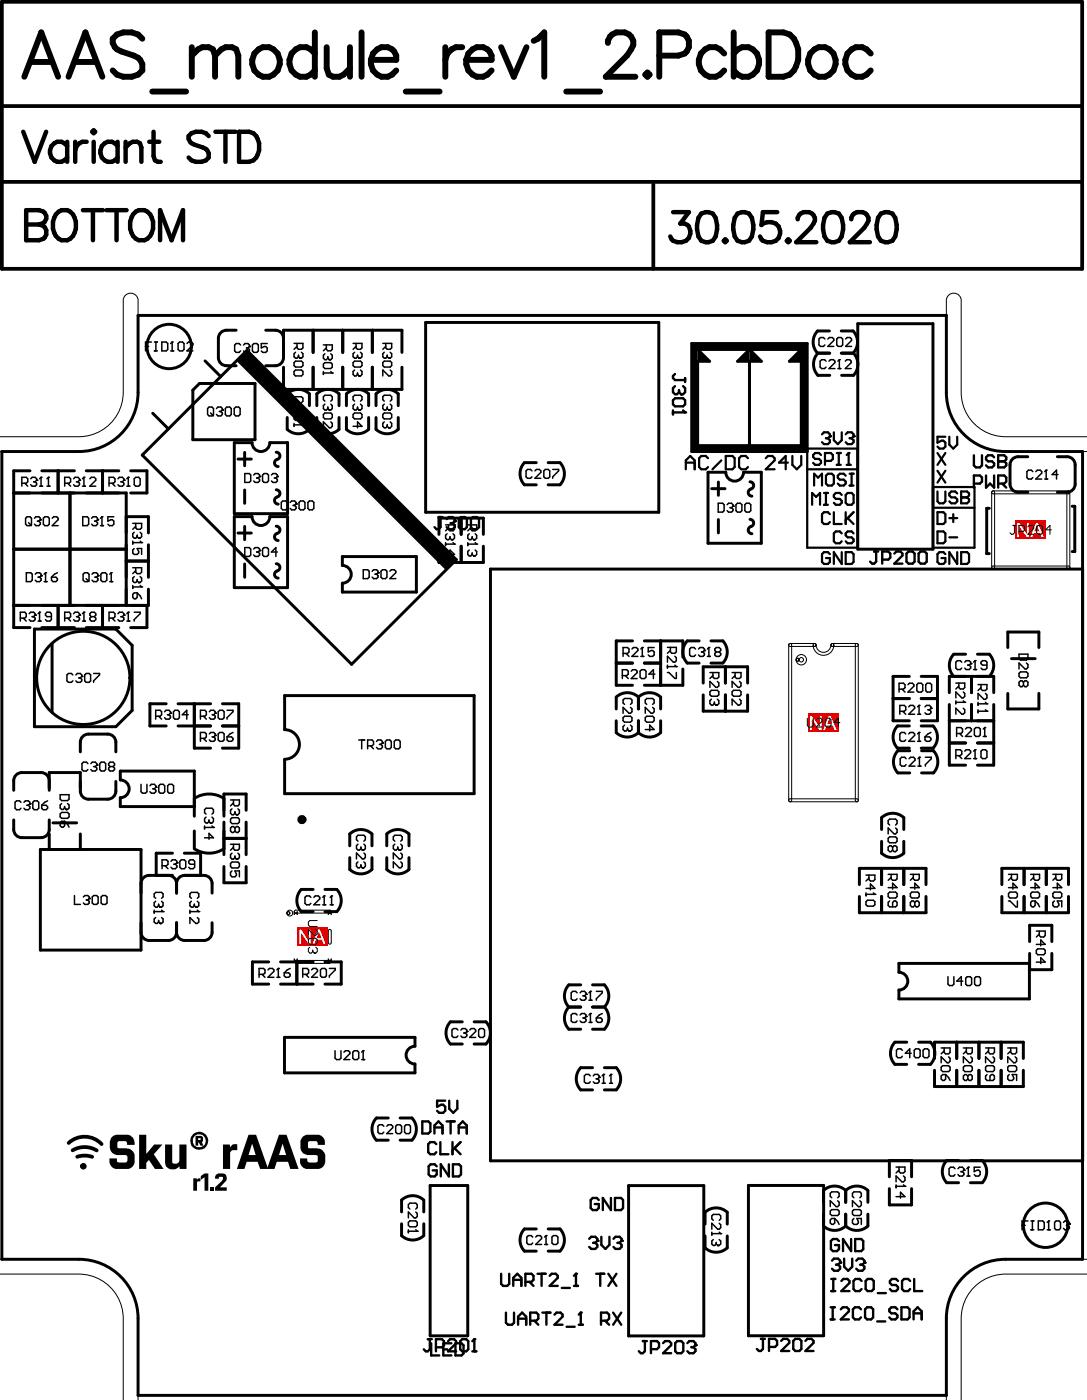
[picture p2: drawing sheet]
<svg xmlns="http://www.w3.org/2000/svg" width="244mm" height="315mm" viewBox="0 0 244 315" stroke-linecap="round" stroke-linejoin="round" font-family="sans-serif">
<path d="M228.1 117.1h6.8v4.1h-6.8z" fill-rule="evenodd" fill="#f00"/>
<g fill="#fff">
<path d="M228.4 117.6h.5l1.7 2.5v-2.5h.4v3.2h-.4l-1.7-2.6v2.6h-.5z"/>
<path d="M232.8 117.9l-.5 1.5h1.1zM232.7 117.6h.4l1.3 3.2h-.5l-.3-1h-1.4l-.4 1h-.4z"/>
</g>
<path d="M181.5 160.4h6.8v4.1h-6.8z" fill-rule="evenodd" fill="#f00"/>
<g fill="#fff">
<path d="M181.9 160.9h.4l1.8 2.5v-2.5h.4v3.2h-.5l-1.7-2.5v2.5h-.4z"/>
<path d="M186.3 161.2l-.5 1.5h1.1zM186.1 160.9h.4l1.4 3.2h-.5l-.3-1h-1.5l-.3 1h-.4z"/>
</g>
<path d="M66.8 208.5h6.8v4.1h-6.8z" fill-rule="evenodd" fill="#f00"/>
<g fill="#fff">
<path d="M67.2 208.9h.4l1.7 2.7v-2.7h.5v3.3h-.5l-1.7-2.5v2.5h-.4z"/>
<path d="M71.6 209.3l-.5 1.6h1.1zM71.4 208.9h.5l1.2 3.3h-.4l-.4-1h-1.4l-.3 1h-.4z"/>
</g>
<g fill="none" stroke="#000" stroke-width=".66">
<path d="M31 70.9h181.5v17.3a13.3 13.3 0 0 0 13.3 13.3h17.3v181.5h-17.3a13.3 13.3 0 0 0-13.3 13.3v17.3h-181.5v-17.3a13.3 13.3 0 0 0-13.3-13.3h-17.3v-181.5h17.3a13.3 13.3 0 0 0 13.3-13.3zM49 76.1v4.3M53 74.2h-2.1a1.83 1.83 0 0 0-1.9 1.9M55.5 78.8l47 47-23.5 23.5-47.1-47zM59.7 74.2h2.1a1.83 1.83 0 0 1 1.9 1.9M70.3 74.2v5M77 74.2v5M83.6 74.2v5M90.3 79.2v-5h-26.6v6.2a1.83 1.83 0 0 1-1.9 1.8h-2.1M95.6 72.5h52.4v42.6h-52.4zM155.4 77.2h25.9v24.3h-25.9zM156.7 78.5h23.3l-2.7 2.7h2.7v19h-23.3v-19h2.6z"/>
<path d="M168.3 78.5l2.7 2.7h-5.3zM183.7 79.4a3.6 3.6 0 0 0 0 5h2.7M186.3 74.4h-2.7a3.6 3.6 0 0 0 0 5h2.8M188.9 79.4h2.8a3.6 3.6 0 0 1 0 5h-2.7M188.9 74.4h2.7a3.6 3.6 0 0 1 0 5M192.6 72.8h16.9v50.6h-16.9zM34.3 92.9l3.5 3.5M44.8 86.2h12.5v12.6h-14v-11.1zM46.1 81.1l3.5 3.6M49 80.4a1.83 1.83 0 0 0 1.9 1.8h2.1M52.6 99.5h4a1.99 1.99 0 0 0 2 2 1.99 1.99 0 0 0 2-2h4v16h-12zM63.7 82.5v5h26.6v-5"/>
<path d="M64.5 93.8v2.7a3.6 3.6 0 0 0 5 0v-2.7M64.5 91.2v-2.7a3.6 3.6 0 0 1 5 0v2.7M70.3 82.5v5M71.2 93.8v2.7a3.6 3.6 0 0 0 4.9 0v-2.7M71.2 91.2v-2.7a3.6 3.6 0 0 1 4.9 0v2.7M77 82.5v5M77.8 93.8v2.7a3.6 3.6 0 0 0 5 0v-2.7M77.8 91.2v-2.7a3.6 3.6 0 0 1 5 0v2.7M83.6 82.5v5M84.5 93.8v2.7a3.6 3.6 0 0 0 4.9 0v-2.7M84.5 91.2v-2.7a3.6 3.6 0 0 1 4.9 0v2.7M168.3 81.2v19"/>
<path d="M3.1 110.8h13.6M6.7 105.8h-3.6v35.3h3.6M9.4 105.8h7.3M13.1 105.8v5M19.4 105.8h7.3M19.4 110.8h7.3M23 105.8v5M28.3 116.1h5v3.7M29.3 105.8h3.7v5h-3.7M52.6 116.1h4a1.99 1.99 0 0 0 2 2 1.99 1.99 0 0 0 2-2h4v16h-12zM53.4 119.8h3M53.4 103.2h3"/>
<path d="M54.9 101.7v3M54.9 110.1v3M54.9 118.3v3M62 118.3a.86 .86 0 0 1 .9 .8 .86 .86 0 0 1-.9 .9 .82 .82 0 0 0-.3 .9 .82 .82 0 0 0 .8 .6M62 101.6a.86 .86 0 0 1 .9 .9 .86 .86 0 0 1-.9 .9 .82 .82 0 0 0-.3 .9 .82 .82 0 0 0 .8 .6M62 110.1a.86 .86 0 0 1 .9 .9 .86 .86 0 0 1-.9 .8 .82 .82 0 0 0-.3 .9 .82 .82 0 0 0 .8 .6M103.6 116.5v3.6M120.4 104h-2.6a3.6 3.6 0 0 0 0 5h2.6M123.1 104h2.7a3.6 3.6 0 0 1 0 5h-2.7M159 106.1h4a1.99 1.99 0 0 0 2 2 1.99 1.99 0 0 0 2-2h4v16h-12zM159.8 109.8h3M161.3 108.3v3"/>
<path d="M161.3 116.8v3M168.4 108.3a.86 .86 0 0 1 .9 .9 .86 .86 0 0 1-.9 .8 .82 .82 0 0 0-.3 .9 .82 .82 0 0 0 .8 .6M168.4 116.7a.86 .86 0 0 1 .9 .9 .86 .86 0 0 1-.9 .9 .82 .82 0 0 0-.3 .9 .82 .82 0 0 0 .8 .6M222.2 114.3h-.6v10.1h.6M228.7 110.6h2.1M230.8 102.7h-2.1a1.83 1.83 0 0 0-1.9 1.8v4.3a1.83 1.83 0 0 0 1.9 1.8M237.5 102.7h2.1a1.83 1.83 0 0 1 1.9 1.8v4.3a1.83 1.83 0 0 1-1.9 1.8M237.5 110.6h2.1M240.8 113.8h.6v10.2h-.6M3.1 123.4h25.2M13.1 136.1v5M15.7 136.1v-25.3h12.6v25.3"/>
<path d="M23 136.1v5h3.7M28.3 126.1h5M33 136.1v5h-3.7M33.3 122.4v7.4M33.3 132.4v3.7h-30.2M54.9 126.8v3M62 126.7a.86 .86 0 0 1 .9 .9 .86 .86 0 0 1-.9 .8 .82 .82 0 0 0-.3 1 .82 .82 0 0 0 .8 .5M76.9 125.1h16.6v8h-16.6v-2a1.99 1.99 0 0 0 2-2 1.99 1.99 0 0 0-2-2zM98.6 122.8v3.6h10v-3.6M98.6 120.1v-3.6h10v3.6M103.6 122.8v3.6M110.2 127.9h132.9v133h-132.9z"/>
<path d="M7.7 141.4h18.3l3.7 3.7v14.6l-3.7 3.6h-18.3zM9.4 141.1h7.3M11.7 144.8v15.3M19.4 141.1h3.6M37.3 158.2h-3.6v5h3.6M40 158.2h7.3M43.6 158.2v10h3.7M50 158.2h3.6v10h-3.6M63.9 156.4h42.6v22h-42.6v-7.7a3.3 3.3 0 0 0 3.3-3.4 3.3 3.3 0 0 0-3.3-3.3zM138.4 149h3.7M142.1 144.1h-3.7v9.9h3.7M143.4 156.7a3.6 3.6 0 0 1 5 0v2.7"/>
<path d="M143.4 156.7v2.7M143.4 156.7a3.6 3.6 0 0 0-5 0v2.7M144.7 149h3.7M144.7 144.1h8.7v3.6M148.4 144.1v9.9M153.4 150.4v3.6h-8.7M157 144.1h-2.6a3.6 3.6 0 0 0 0 4.9h2.6M157.9 153.5v-3.6h10v3.6M157.9 156.2v3.6h10v-3.6M159.7 144.1h2.6a3.6 3.6 0 0 1 0 4.9h-2.6M162.9 149.9v3.6M162.9 156.2v3.6"/>
<path d="M200.6 157h3.6M204.2 152h-3.6v10h3.6M206.9 152h3.6v10h-3.6M206.9 157h3.6M213.2 155.7v-3.7h10v3.7M213.2 158.4v13.6h3.7M216.9 147h-2.7a3.6 3.6 0 0 0 0 5M218.2 152v3.7M218.2 158.4v3.6M219.5 147h2.7a3.6 3.6 0 0 1 0 5M223.2 158.4v13.6h-3.7M226.3 145.6v-3.5h7v3.5"/>
<path d="M226.3 155.9v3.5h7v-3.5M227.2 148h5.3M11.1 175.5a1.83 1.83 0 0 0-1.9-1.9l-4.3 .1a1.83 1.83 0 0 0-1.8 1.8v2.1M18 169v-2.2a1.83 1.83 0 0 1 1.9-1.8h4.3a1.83 1.83 0 0 1 1.8 1.8v2.2M26 175.6v2.2a1.83 1.83 0 0 1-1.8 1.8h-4.3a1.83 1.83 0 0 1-1.9-1.8v-4.2h-6.9v4M40 163.2h7.3M43.6 179.5a6 6 0 0 1 6.7 0M50 163.2h3.6M138.4 162v2.7a3.6 3.6 0 0 0 5 0M143.4 162v2.7M148.4 162v2.7a3.6 3.6 0 0 1-5 0M201.6 168.7a3.6 3.6 0 0 0 0 5"/>
<path d="M201.6 173.7h2.7M201.6 168.7h2.7M204.2 163.2h-2.6a3.6 3.6 0 0 0 0 5h2.6M206.9 163.2h2.6a3.6 3.6 0 0 1 0 5h-2.6M207 168.7h2.6a3.6 3.6 0 0 1 0 5h-2.6M213.2 167h3.7M213.2 162h10M219.5 167h3.7M3.1 184.3v2.2a1.83 1.83 0 0 0 1.8 1.8h4.3a1.83 1.83 0 0 0 1.9-1.8v-2.2M9.1 190.9h22.6v22.7h-22.6zM11.1 187.4v3.5M11.9 185h5.3"/>
<path d="M18 187.4v3.5M37.8 196.8a1.83 1.83 0 0 1 1.9 1.8M38.7 196.8h-5.2a1.83 1.83 0 0 0-1.8 1.8M38.7 191.8h-3.6v5M39.7 198.6v2.1M41.4 196.8h4.4a1.83 1.83 0 0 1 1.8 1.8v2.1M41.4 191.8h3.7v5M41.5 196.8a1.83 1.83 0 0 0-1.8 1.8M43.6 181.3h-16.6v-2a1.99 1.99 0 0 0 2-2 1.99 1.99 0 0 0-2-2v-2h16.6v10.2M43.6 186.8v4a6 6 0 0 0 6.7 0M50.3 194.8v3.6h5v-3.6M50.3 184.8v7.3"/>
<path d="M50.3 188.4h5M55.3 182.1v-3.6h-5v5M55.3 184.8v7.3M70.3 199.9h-2.6a3.6 3.6 0 0 0 0 5h2.6M73 199.9h2.6a3.6 3.6 0 0 1 0 5h-2.6M78.6 192.8v2.6a3.6 3.6 0 0 0 4.9 0v-2.6M78.6 190.1v-2.7a3.6 3.6 0 0 1 4.9 0v2.7M86.9 192.8v2.6a3.6 3.6 0 0 0 4.9 0v-2.6M86.9 190.1v-2.7a3.6 3.6 0 0 1 4.9 0v2.7M193 198.8v-3.6h15v3.6M198 186.5v-2.7a3.6 3.6 0 0 1 5 0v2.7M198 189.1v2.7a3.6 3.6 0 0 0 5 0v-2.7"/>
<path d="M198 195.2v3.6M203 195.2v3.6M225 198.8v-3.6h15v3.6M230 195.2v3.6M235 195.2v3.6M31.7 209.6a1.83 1.83 0 0 0 1.8 1.8h4.3a1.83 1.83 0 0 0 1.9-1.8M39.7 207.4v2.2M47.6 207.4v2.2a1.83 1.83 0 0 1-1.8 1.8h-4.3a1.83 1.83 0 0 1-1.8-1.8M60.3 216.2h-3.6v5h3.6M63 216.2h7.3M66.7 216.2v5M73 216.2h3.6v5h-3.6"/>
<path d="M193 201.5v3.7h15v-3.7M198 201.5v3.7M201.9 216.5h29.3v8h-29.3v-2a1.99 1.99 0 0 0 2-2 1.99 1.99 0 0 0-2-2zM203 201.5v3.7M225 201.5v3.7h15v-3.7M230 201.5v3.7M231.2 211.6v-3.6h5v3.6M231.2 214.3v3.7h5v-3.7M235 201.5v3.7M63 221.2h7.3M63.9 233.2h29.3v2a1.99 1.99 0 0 0-2 2 1.99 1.99 0 0 0 2 2v1.9h-29.3zM103.8 229.7h-2.6a3.6 3.6 0 0 0 0 5h2.6"/>
<path d="M106.5 229.7h2.6a3.6 3.6 0 0 1 0 5h-2.6M127.8 226.4a3.6 3.6 0 0 0 0 4.9h2.6M127.8 226.4h2.6M130.4 221.4h-2.6a3.6 3.6 0 0 0 0 5M133.1 221.4h2.6a3.6 3.6 0 0 1 0 5M133.1 240h-2.7a3.6 3.6 0 0 0 0 5h2.7M133.1 226.4h2.6M135.7 226.4a3.6 3.6 0 0 1 0 4.9h-2.6M135.7 240h2.7a3.6 3.6 0 0 1 0 5h-2.7M203.6 234.3h-2.6a3.6 3.6 0 0 0 0 4.9h2.6M206.3 234.3h2.7a3.6 3.6 0 0 1 0 4.9h-2.7M209.9 237.9v-3.6h19.9v3.6"/>
<path d="M214.9 234.3v3.6M219.9 234.3v3.6M224.8 234.3v3.6M87.2 251.3h-2.7a3.6 3.6 0 0 0 0 5h2.7M89.9 251.3h2.6a3.6 3.6 0 0 1 0 5h-2.6M209.9 240.6v3.6h19.9v-3.6M214.9 240.6v3.6M219.9 240.6v3.6M224.8 240.6v3.6M90.2 275.1v2.6a3.6 3.6 0 0 0 5 0v-2.6M90.2 272.4v-2.7a3.6 3.6 0 0 1 5 0v2.7M96.6 266.5h8.4v33.8h-8.4z"/>
<path d="M120.4 276.2h-2.6a3.6 3.6 0 0 0 0 5h2.6M123.1 276.2h2.7a3.6 3.6 0 0 1 0 5h-2.7M141.2 266.5h16.9v33.8h-16.9zM158.3 275.1v-2.6a3.6 3.6 0 0 1 5 0v2.6M158.3 277.8v2.7a3.6 3.6 0 0 0 5 0v-2.7M168.1 266.5h16.9v33.7h-16.9zM184.9 272.9v2.7a3.6 3.6 0 0 0 5 0M189.9 267.6a3.6 3.6 0 0 1 5 0v2.6M189.9 267.6v2.6M189.9 272.9v2.7M189.9 267.6a3.6 3.6 0 0 0-5 0v2.6M194.9 272.9v2.7a3.6 3.6 0 0 1-5 0"/>
<path d="M199.7 267.2v3.6h5v-3.6M199.7 264.5v-3.6h5v3.6M215.3 260.9h-2.7a3.6 3.6 0 0 0 0 4.9h2.7M217.9 260.9h2.7a3.6 3.6 0 0 1 0 4.9h-2.7"/>
<circle cx="38" cy="77.9" r="5"/>
<circle cx="18.7" cy="152.4" r="10.5"/>
<circle cx="234.8" cy="275.4" r="5"/>
</g>
<g fill="#000">
<path d="M156.7 78.5l2.6 2.7h-2.6zM168.3 78.5v2.7h-2.6zM168.3 78.5l2.7 2.7h-2.7zM177.3 81.2l2.7-2.7v2.7zM155.4 77.2h1.3v23h23.2v-21.7h-23.2v-1.3h24.3v24.3h-25.6zM25.4 255.3l.6-.2h2.4a1.74 1.74 0 0 1 1.8 1.8v.4h-1.7v-.6l-.3-.2h-1.5l-.3 .2v1.3l2.1 .1a1.74 1.74 0 0 1 1.7 1.9v.9a1.74 1.74 0 0 1-1.7 1.8h-2.2a1.73 1.73 0 0 1-1.7-1.8v-.5h1.7v.8l1.9 .1 .3-.2 .1-1.1-.1-.3-2.1-.1a1.73 1.73 0 0 1-1.7-1.8l.1-1.8zM31.2 255.1h1.7v4.2l1.7-2h1.9l-2 2.1 2.2 3.3h-1.9l-1.4-2-.5 .7v1.3h-1.7zM50.1 257.3h1.5l.1 .5 .3-.3a1 1 0 0 1 1.3-.2v1.2h-1.1l-.5 .5v3.7h-1.6zM68 255.5l.8-.4h2.4a1.63 1.63 0 0 1 1.8 1.8v.4h-1.6l-.1-.6-.3-.2h-1.5l-.3 .2v1.1l.1 .3h2a2.04 2.04 0 0 1 1.6 1.2l.1 .3v1.3a1.74 1.74 0 0 1-1.6 1.8h-2.2a1.63 1.63 0 0 1-1.8-1.8v-.5h1.6l.2 .8 1.8 .1 .4-.2-.1-1.4-2.1-.1a1.73 1.73 0 0 1-1.7-1.8v-1.4zM37.1 257.3h1.6v3.8a.44 .44 0 0 0 .5 .5l.8-.2 .3-.4v-3.7h1.6v5.4h-1.5l-.1-.5a1.88 1.88 0 0 1-3.1-.4zM43.4 264.9h.8l.1 .3 .2-.3h.5v.6h-.6l-.1 .2v1.9h-.9zM45.1 264.3l.8-.5h.9v3.8h-.9v-3l-.8 .6z"/>
<path d="M47.2 266.9h.8v.7h-.8zM48.6 263.9l.4-.1h1a.87 .87 0 0 1 .9 .9l-.1 .7-1.4 1.5h1.5v.7h-2.6v-.7l1.8-1.8-.1-.6h-.8l-.1 .4h-.8v-.5z"/>
<path d="M44.5 255.8v.4h.4a.22 .22 0 0 0 .2-.2 .22 .22 0 0 0-.2-.2zM43.9 255.3h1.1a.82 .82 0 0 1 .6 .6 .82 .82 0 0 1-.3 .8l.4 .8h-.7l-.3-.7h-.2v.7h-.6zM43.3 256.4a1.47 1.47 0 0 0 2.9 0 1.47 1.47 0 0 0-2.9 0zM43.5 254.8a2 2 0 0 1 3 .5 2 2 0 0 1-1 2.9 2 2 0 0 1-2.7-1.3 2.12 2.12 0 0 1 .7-2.1z"/>
<path d="M56.6 257.2l-.8 2.4h1.6zM55.8 255.1h1.7l2.7 7.6h-1.8l-.6-1.6h-2.4l-.5 1.6h-1.7z"/>
<path d="M63.4 257.2l-.7 2.4h1.6zM62.7 255.1h1.6l2.8 7.6h-1.9l-.5-1.6h-2.5l-.6 1.6h-1.6z"/>
<circle cx="38.7" cy="76.9" r=".17"/>
<circle cx="56" cy="77.9" r=".17"/>
<circle cx="49.9" cy="92.2" r=".17"/>
<circle cx="67.4" cy="80.5" r=".17"/>
<circle cx="67.4" cy="92.5" r=".17"/>
<circle cx="68" cy="95.5" r=".17"/>
<circle cx="74" cy="92.2" r=".17"/>
<circle cx="74" cy="80.8" r=".17"/>
<circle cx="74.6" cy="83.8" r=".17"/>
<circle cx="80.6" cy="92.2" r=".17"/>
<circle cx="80.6" cy="84.5" r=".17"/>
<circle cx="80.6" cy="80.5" r=".17"/>
<circle cx="87.3" cy="80.5" r=".17"/>
<circle cx="87.3" cy="92.2" r=".17"/>
<circle cx="87.3" cy="96.2" r=".17"/>
<circle cx="153" cy="88.6" r=".27"/>
<circle cx="153.9" cy="92.7" r=".27"/>
<circle cx="186.4" cy="98.1" r=".25"/>
<circle cx="188.5" cy="80.8" r=".17"/>
<circle cx="191.7" cy="98.1" r=".25"/>
<circle cx="8.2" cy="108" r=".17"/>
<circle cx="9.1" cy="116.8" r=".17"/>
<circle cx="9.2" cy="107.3" r=".17"/>
<circle cx="10.9" cy="107.3" r=".17"/>
<circle cx="17.9" cy="108" r=".17"/>
<circle cx="18.8" cy="107.3" r=".17"/>
<circle cx="21.9" cy="116.8" r=".17"/>
<circle cx="22.9" cy="116.2" r=".17"/>
<circle cx="27.8" cy="108" r=".17"/>
<circle cx="28.8" cy="107.3" r=".17"/>
<circle cx="58.3" cy="107.1" r=".17"/>
<circle cx="62.3" cy="107.1" r=".17"/>
<circle cx="66.5" cy="113.3" r=".17"/>
<circle cx="102.1" cy="117.1" r=".27"/>
<circle cx="164.6" cy="113.8" r=".17"/>
<circle cx="190.6" cy="101.8" r=".25"/>
<circle cx="215.9" cy="111.8" r=".25"/>
<circle cx="224.2" cy="103.7" r=".27"/>
<circle cx="235" cy="105.7" r=".17"/>
<circle cx="7.9" cy="138.3" r=".17"/>
<circle cx="8.9" cy="137.6" r=".17"/>
<circle cx="9.2" cy="129.4" r=".17"/>
<circle cx="10.2" cy="128.7" r=".17"/>
<circle cx="17.9" cy="138.3" r=".17"/>
<circle cx="18.8" cy="137.6" r=".17"/>
<circle cx="22" cy="129.4" r=".17"/>
<circle cx="25" cy="128.7" r=".17"/>
<circle cx="27.8" cy="138.3" r=".17"/>
<circle cx="28.8" cy="137.6" r=".17"/>
<circle cx="31.1" cy="121" r=".17"/>
<circle cx="31.1" cy="130.9" r=".17"/>
<circle cx="31.8" cy="122" r=".17"/>
<circle cx="31.8" cy="131.9" r=".17"/>
<circle cx="58.3" cy="123.7" r=".17"/>
<circle cx="84.9" cy="128.7" r=".17"/>
<circle cx="101.4" cy="121.3" r=".17"/>
<circle cx="102.1" cy="122.3" r=".17"/>
<circle cx="106.4" cy="121.3" r=".17"/>
<circle cx="106.4" cy="125" r=".17"/>
<circle cx="107" cy="122.3" r=".17"/>
<circle cx="18.4" cy="152" r=".17"/>
<circle cx="144.3" cy="145.5" r=".17"/>
<circle cx="151.9" cy="149.8" r=".17"/>
<circle cx="158.2" cy="146.2" r=".17"/>
<circle cx="159.2" cy="145.5" r=".17"/>
<circle cx="160.8" cy="158.5" r=".17"/>
<circle cx="206.4" cy="158.6" r=".17"/>
<circle cx="209.1" cy="159.2" r=".17"/>
<circle cx="216.7" cy="157.9" r=".17"/>
<circle cx="218" cy="149.2" r=".17"/>
<circle cx="219" cy="148.5" r=".17"/>
<circle cx="221.6" cy="158.2" r=".17"/>
<circle cx="221.6" cy="159.9" r=".17"/>
<circle cx="21.7" cy="172" r=".17"/>
<circle cx="35" cy="177" r=".17"/>
<circle cx="38.3" cy="160.3" r=".17"/>
<circle cx="48.3" cy="165.3" r=".17"/>
<circle cx="48.3" cy="160.3" r=".17"/>
<circle cx="85.9" cy="167" r=".17"/>
<circle cx="141.3" cy="164.3" r=".17"/>
<circle cx="206.4" cy="164.6" r=".17"/>
<circle cx="206.5" cy="170.2" r=".17"/>
<circle cx="219" cy="168.5" r=".17"/>
<circle cx="221.2" cy="163.5" r=".17"/>
<circle cx="6.7" cy="180.7" r=".17"/>
<circle cx="14.8" cy="181.9" r=".17"/>
<circle cx="39.7" cy="193.9" r=".17"/>
<circle cx="47.3" cy="185" r=".17"/>
<circle cx="47.9" cy="186" r=".17"/>
<circle cx="53.1" cy="183.1" r=".17"/>
<circle cx="53.1" cy="193.1" r=".17"/>
<circle cx="81.4" cy="191.1" r=".17"/>
<circle cx="81.4" cy="195.1" r=".17"/>
<circle cx="89.7" cy="191.1" r=".17"/>
<circle cx="20" cy="202" r=".17"/>
<circle cx="36" cy="207.6" r=".17"/>
<circle cx="36" cy="203.9" r=".17"/>
<circle cx="36.6" cy="204.9" r=".17"/>
<circle cx="44" cy="203.9" r=".17"/>
<circle cx="44.6" cy="204.9" r=".17"/>
<circle cx="62.5" cy="217.7" r=".17"/>
<circle cx="72.8" cy="201.4" r=".17"/>
<circle cx="74.5" cy="201.4" r=".17"/>
<circle cx="196.5" cy="201" r=".17"/>
<circle cx="81.6" cy="236.2" r=".17"/>
<circle cx="104.8" cy="231.9" r=".17"/>
<circle cx="131.6" cy="228.5" r=".17"/>
<circle cx="131.6" cy="223.5" r=".17"/>
<circle cx="132.6" cy="227.8" r=".17"/>
<circle cx="132.6" cy="222.8" r=".17"/>
<circle cx="134.6" cy="242.2" r=".17"/>
<circle cx="135.6" cy="241.5" r=".17"/>
<circle cx="137.2" cy="241.5" r=".17"/>
<circle cx="93.7" cy="276.7" r=".17"/>
<circle cx="122.6" cy="277.7" r=".17"/>
<circle cx="134.1" cy="278.9" r=".27"/>
<circle cx="139.6" cy="278.9" r=".27"/>
<circle cx="161.2" cy="279.9" r=".17"/>
<circle cx="161.9" cy="277.3" r=".17"/>
<circle cx="203.2" cy="266.6" r=".17"/>
<circle cx="216.5" cy="263" r=".17"/>
<circle cx="217.5" cy="262.4" r=".17"/>
<circle cx="235.5" cy="274.4" r=".17"/>
<circle cx="240.2" cy="275.1" r=".17"/>
<circle cx="129.4" cy="286.3" r=".27"/>
<circle cx="130.4" cy="295" r=".27"/>
<circle cx="188.7" cy="283.8" r=".27"/>
<circle cx="194.1" cy="283.8" r=".27"/>
<circle cx="106.5" cy="301" r=".27"/>
<circle cx="156.2" cy="302.3" r=".27"/>
</g>
<g fill="none" stroke="#000" stroke-width=".22">
<path d="M-.1 98.2h17.8a10 10 0 0 0 10-10v-20.6a1.66 1.66 0 0 1 1.6-1.7 1.66 1.66 0 0 1 1.7 1.7v20.6a13.2 13.2 0 0 1-13.4 13.3h-17.6M244.2 98.2h-18.4a10 10 0 0 1-9.9-10v-20.6a1.66 1.66 0 0 0-1.7-1.7 1.66 1.66 0 0 0-1.7 1.7v20.5a13.2 13.2 0 0 0 13.3 13.4h18.4M222.9 110.4h.3l.2 .3v16.9l-.4 .3-.3-.3v-16.9zM222.9 110.4l17-.1 .4 .4-.4 .3h-16.9l-.2-.2zM227.5 118.1h.7M227.8 118.1v1.7l-.3 .3h-.3l-.4-.3M228.8 119.4h1l.4-.3v-.7l-.4-.3h-1v2M230.8 118.4l.4-.3h.6l.3 .3v.4l-1.3 1.3h1.3M233.1 118.1h.7l.3 .3v1.4l-.3 .3h-.7l-.3-.3v-1.4zM236.1 119.1h-1.3l1-1v2M239.8 110.4h.3l.2 .3v16.9l-.4 .3-.3-.3v-16.9zM222.9 127.3l17-.1 .4 .4-.4 .3h-16.9l-.2-.2z"/>
<path d="M177.3 144.7h.3l.2 .3v34.9l-.3 .3-.4-.3v-34.9zM177.3 144.7l5.6-.1 .4 .4-.4 .3h-5.4l-.3-.2zM182.6 145a2.33 2.33 0 0 0 2.3 2.3 2.33 2.33 0 0 0 2.4-2.3M183.3 145a1.66 1.66 0 0 0 1.6 1.6 1.66 1.66 0 0 0 1.7-1.6M186.8 144.7l5.6-.1 .4 .4-.4 .3h-5.5l-.3-.2zM192.3 144.7h.3l.2 .3v34.9l-.4 .3-.3-.3v-34.9zM177.3 179.6h15.1l.4 .3-.4 .3h-14.9l-.3-.1zM181.3 161.4v1.7l.3 .3h.7l.3-.3v-1.7M183.3 161.8l.3-.4h.7l.3 .4v.3l-1.3 1.3h1.3M185.6 161.4h.7l.3 .4v1.3l-.3 .3h-.7l-.3-.3v-1.3zM188.6 162.4h-1.3l1-1v2M65.1 205.2h.1"/>
<path d="M66.1 215.5l.3 .4 .3-.4v.7l-.3-.3-.3 .3zM66.1 204.9l.3 .3 .3-.3v.7l-.3-.4-.3 .4zM66.2 204.6h7.9l.3 .3-.3 .3h-7.7l-.3-.1zM66.4 215.9h7.7l-.4 .3 .4 .3h-7.7l.3-.3zM69.6 210.9h1.3l.3 .3v.7l-.3 .3h-1.3l-.4-.3v-.7zM69.6 212.9l-.4 .3v.7l.4 .3h.3l.3-.3M70.2 213.9l.4 .3M70.2 213.6v.3M70.6 214.2h.1M70.9 208.9l.3 .3v.7l-.3 .3h-.3l-1.4-1.3v1.3M70.9 212.9l.3 .3v.7l-.3 .3h-.3M71.2 206.9h-1.6l-.4 .3v.7l.4 .3h1.6"/>
<path d="M73.7 215.5l.4 .4 .3-.4v.7l-.3-.3-.4 .3zM73.7 204.9l.4 .3 .3-.3v.7l-.3-.4-.4 .4zM73.9 208.9h.3l.2 .3v2.7l-.3 .3-.4-.3v-2.7zM-.1 283h17.8a13.2 13.2 0 0 1 13.3 13.4v18.3M0 286.4h17.7a10 10 0 0 1 10 9.9v18.4M244.2 283h-18.3a13.2 13.2 0 0 0-13.4 13.3v18.4M244.2 286.4h-18.4a10 10 0 0 0-9.9 9.9v18.4"/>
<circle cx="179.1" cy="148.3" r=".33"/>
<circle cx="180" cy="148.3" r="1.16"/>
<circle cx="180" cy="148.3" r=".5"/>
<circle cx="182.9" cy="145" r=".33"/>
<circle cx="186.9" cy="145" r=".33"/>
<circle cx="64.8" cy="205.2" r=".33"/>
<circle cx="65.1" cy="205.2" r=".66"/>
</g>
<g fill="none" stroke="#000" stroke-width=".5">
<path d="M184.6 97.6l.5-.4h.8l.5 .4v.5l-.5 .4M185.5 98.5h.4M185.9 98.5l.5 .4v.5l-.5 .4h-.8l-.5-.4M187.3 97.2v1.7l.9 .9 .8-.9v-1.7M189.9 97.6l.5-.4h.9l.4 .4v.5l-.4 .4M190.8 98.5h.5M191.3 98.5l.4 .4v.5l-.4 .4h-.9l-.5-.4M212.3 98.2h-1.8v1.3l.9-.4h.5l.4 .4v.9l-.4 .4h-.9l-.5-.4M213.2 98.2v1.7l.9 .9 .9-.9v-1.7M154 105.5v-2l1-1 1 1v2M154 104h2M159 103l-.5-.5h-1l-.5 .5v2l.5 .5h1l.5-.5"/>
<path d="M162 103.5l-2 2M163 102.5h1.5l.5 .5v2l-.5 .5h-1.5zM168 103l-.5-.5h-1l-.5 .5v2l.5 .5h1l.5-.5M172 103l.5-.5h1l.5 .5v.5l-2 2h2M177 104h-2l1.5-1.5v3M178 102.5v2l.9 1 1-1v-2M181.3 100.8h11.3v22.3h-11.3zM181.3 105.5h11.3M182.4 113.5v-2.7l.9 .9 .9-.9v2.7M182.8 109.1v-2.6l.9 .9 .9-.9v2.6M184.4 102.3l-.5-.5h-.8l-.5 .5v.4l.5 .5h.8l.5 .4v.4l-.5 .5h-.8l-.5-.5M185.1 110.8h.8"/>
<path d="M185.1 113.5h.8M185.3 103.6h1.3l.4-.4v-.9l-.4-.5h-1.3v2.7M185.5 106.9l.4-.4h.9l.5 .4v1.8l-.5 .4h-.9l-.4-.4zM185.5 110.8v2.7M186.4 115.6l-.5-.5h-.8l-.5 .5v1.7l.5 .5h.8l.5-.5M187.3 115.1v2.7h1.7M187.9 101.8h.9M187.9 104.5h.9M188.4 101.8v2.7M189 119.9l-.4-.5h-.9l-.4 .5v1.8l.4 .4h.9l.4-.4M189 111.2l-.4-.4h-.9l-.4 .4v.5l.4 .4h.9l.4 .5v.4l-.4 .5h-.9l-.4-.5M189.9 106.9l-.4-.4h-.9l-.4 .4v.5l.4 .4h.9l.4 .5v.4l-.4 .4h-.9l-.4-.4"/>
<path d="M189.9 111.2l.5-.4h.9l.4 .4v1.8l-.4 .5h-.9l-.5-.5zM189.9 115.1v2.7M190.1 102.3l.5-.5v2.7M190.1 104.5h.9M190.4 116.5l1.3 1.3M190.8 106.5h.9M190.8 109.1h.9M191.3 106.5v2.6M191.7 119.9l-.4-.5h-.9l-.5 .5v.4l.5 .5h.9l.4 .4v.5l-.4 .4h-.9l-.5-.4M191.7 115.1l-1.8 1.8M209.5 109.5h9.4v13.6h-9.4zM209.5 114.1h9.4"/>
<path d="M210.5 119.4h1.4l.4 .5v1.8l-.4 .4h-1.4zM210.5 110.5v2.2l.5 .4h.9l.4-.4v-2.2M210.5 115.1h1.4l.4 .5v1.7l-.4 .5h-1.4zM210.5 105.8l1.8 2.7M210.5 101.8l1.8 2.7M212.3 105.8l-1.8 2.7M212.3 101.8l-1.8 2.7M213.2 116.5h1.8M214.1 115.6v1.7M215 110.9l-.5-.4h-.9l-.4 .4v.5l.4 .4h.9l.5 .4v.5l-.5 .4h-.9l-.4-.4M215.9 110.5h1.3l.4 .4v.5l-.4 .4 .4 .4v.5l-.4 .4h-1.3zM215.9 111.8h1.3"/>
<path d="M186.4 124.5l-.5-.4h-.8l-.5 .4v1.8l.5 .5h.8l.5-.5v-.9h-.9M189 124.1v2.7l-1.7-2.7v2.7M189.9 124.1h1.4l.4 .4v1.8l-.4 .5h-1.4zM212.3 124.5l-.4-.4h-.9l-.5 .4v1.8l.5 .5h.9l.4-.5v-.9h-.9M213.2 120.8h1.8M215 124.1v2.7l-1.8-2.7v2.7M215.9 124.1h1.3l.4 .4v1.8l-.4 .5h-1.3z"/>
</g>
<path d="M55.5 78.8l47 47-2.4 2.4-47-47.1z" fill-rule="evenodd" fill="#000"/>
<g fill="none" stroke="#000" stroke-width=".53">
<path d="M151.1 92.2v1M151.6 89.5h1.8l.5 .5v.9l-.5 .4h-1.8l-.5-.4v-.9zM151.6 84.1l-.5 .4v.5l.5 .4h2.3M151.6 86.8l-.5 .4v1l.5 .4h.4l.5-.4M152.5 87.7v.5M153.4 86.8l.5 .4v1l-.5 .4h-.4l-.5-.4M153.4 92.2l.5 .5h-2.8M153.9 85v.9M98.5 116.2h.9M98.9 116.2v2.3l-.4 .4h-.5l-.4-.4M100.3 116.7l.5-.5h.9l.4 .5v.4l-.4 .5M101.2 117.6h.5"/>
<path d="M101.7 117.6l.4 .4v.5l-.4 .4h-.9l-.5-.4M103.5 116.2h.9l.5 .5v1.8l-.5 .4h-.9l-.5-.4v-1.8zM106.2 116.2h.9l.5 .5v1.8l-.5 .4h-.9l-.4-.4v-1.8zM218.7 102.3v2.3l.5 .5h.9l.4-.5v-2.3M218.7 108.7h1.4l.4-.5v-.9l-.4-.4h-1.4v2.7M221.4 106.9v2.7l1-.9 .9 .9v-2.7M223.3 102.8l-.5-.5h-.9l-.5 .5v.4l.5 .5h.9l.5 .4v.5l-.5 .5h-.9l-.5-.5M224.2 102.3h1.3l.5 .5v.4l-.5 .5 .5 .4v.5l-.5 .5h-1.3zM224.2 103.7h1.3M224.2 108.7h1.3l.5-.5v-.9l-.5-.4h-1.3v2.7M225.1 108.7l.9 .9M196.3 124h.9"/>
<path d="M196.8 124v2.2l-.5 .5h-.4l-.5-.5M198.1 125.8h1.4l.4-.5v-.9l-.4-.4h-1.4v2.7M200.9 124.4l.4-.4h.9l.5 .4v.5l-1.8 1.8h1.8M204 124h.9l.5 .4v1.8l-.5 .5h-.9l-.4-.5v-1.8zM206.8 124h.9l.4 .4v1.8l-.4 .5h-.9l-.5-.5v-1.8zM94.8 252.1h1.4l.5 .4v1.8l-.5 .5h-1.4zM97.6 254.8v-1.8l.9-.9 .9 .9v1.8M97.6 253.4h1.8M98 257.2l-.5-.5h-.9l-.4 .5v1.8l.4 .4h.9l.5-.4M98.9 256.7v2.7h1.8M100 247.4h-1.8v1.4l.9-.5h.4l.5 .5v.9l-.5 .4h-.9l-.4-.4M100.3 252.1h1.8"/>
<path d="M100.9 247.4v1.8l.9 .9 .9-.9v-1.8M101.2 252.1v2.7M101.6 256.7v2.7M102.1 258.1l1.3 1.3M103 253.4h1.8M103 254.8v-1.8l.9-.9 .9 .9v1.8M103.4 256.7l-1.8 1.8M98.1 262.2l-.5-.5h-.9l-.4 .5v1.8l.4 .4h.9l.5-.4v-.9h-.9M100.8 261.7v2.7l-1.8-2.7v2.7M101.7 261.7h1.4l.4 .5v1.8l-.4 .4h-1.4zM132.3 278.4l.5-.4h.9l.4 .4v.5l-.4 .5M133.2 279.4h.5"/>
<path d="M133.7 279.4l.4 .4v.5l-.4 .4h-.9l-.5-.4M134.5 269.7l-.5-.4h-.9l-.4 .4v1.8l.4 .5h.9l.5-.5v-.9h-.9M135.1 278v1.8l.9 .9 .9-.9v-1.8M137.2 269.3v2.7l-1.8-2.7v2.7M137.8 278.4l.4-.4h.9l.5 .4v.5l-.5 .5M138.1 269.3h1.4l.4 .4v1.8l-.4 .5h-1.4zM138.7 279.4h.4M139.1 279.4l.5 .4v.5l-.5 .4h-.9l-.4-.4M188.4 278.9l-.4-.4h-.9l-.5 .4v1.9l.5 .4h.9l.4-.4v-.9h-.9M191.1 278.5v2.7l-1.8-2.7v2.7M192.1 278.5h1.3l.5 .4v1.9l-.5 .4h-1.3zM112.5 286.3v2.3l.5 .4h.9l.5-.4v-2.3"/>
<path d="M113.6 295v2.3l.5 .5h.9l.4-.5v-2.3M115.3 289v-1.8l.9-.9 .9 .9v1.8M115.3 287.7h1.8M116.4 297.8v-1.9l.9-.9 .9 .9v1.9M116.4 296.4h1.8M118 288.1h1.4l.4-.4v-.9l-.4-.5h-1.4v2.7M118.9 288.1l.9 .9M119.1 296.9h1.3l.5-.5v-.9l-.5-.5h-1.3v2.8M120 296.9l.9 .9M120.7 286.3h1.8M121.6 286.3v2.7M121.8 295h1.8"/>
<path d="M122.7 295v2.8M123.4 286.8l.5-.5h.9l.5 .5v.4l-1.9 1.8h1.9M124.5 295.5l.5-.5h.9l.4 .5v.4l-1.8 1.9h1.8M126.2 289.5h1.8M127.3 298.2h1.8M128.9 289h.9M128.9 286.8l.5-.5v2.7M130 297.8h.9M130 295.5l.4-.5v2.8M133.9 286.3h1.8M134.8 286.3v2.7M135 296.9h1.3l.5-.5v-.9l-.5-.5h-1.3v2.8"/>
<path d="M135.9 296.9l.9 .9M136.6 286.3l1.8 2.7M137.7 295l1.8 2.8M138.4 286.3l-1.8 2.7M139.5 295l-1.8 2.8M186.6 293.8h.9M186.6 296.6h.9M186.7 287.5h.9M186.7 290.2h.9M186.9 283.4l.4-.5h.9l.5 .5v.4l-.5 .5M187 293.8v2.8M187.1 287.5v2.7"/>
<path d="M187.8 284.3h.4M188.2 284.3l.5 .4v.5l-.5 .4h-.9l-.4-.4M188.8 294.3l.5-.5h.9l.4 .5v.4l-1.8 1.9h1.8M189 287.9l.4-.4h.9l.5 .4v.5l-1.8 1.8h1.8M189.6 282.9v1.8l.9 .9 .9-.9v-1.8M192.3 283.4l.5-.5h.9l.4 .5v.4l-.4 .5M193.2 284.3h.5M193.4 294.3l-.5-.5h-.9l-.4 .5v1.8l.4 .5h.9l.5-.5M193.5 287.9l-.5-.4h-.9l-.4 .4v1.8l.4 .5h.9l.5-.5M193.7 284.3l.4 .4v.5l-.4 .4h-.9l-.5-.4M194.7 293.8h.9l.5 .5v1.8l-.5 .5h-.9l-.4-.5v-1.8zM194.9 287.5h.9l.4 .4v1.8l-.4 .5h-.9l-.5-.5v-1.8z"/>
<path d="M197 297h1.8M197.1 290.7h1.9M201.5 294.3l-.4-.5h-.9l-.5 .5v.4l.5 .5h.9l.4 .5v.4l-.4 .5h-.9l-.5-.5M201.7 287.9l-.5-.4h-.9l-.4 .4v.5l.4 .4h.9l.5 .5v.4l-.5 .5h-.9l-.4-.5M202.5 293.8h1.3l.5 .5v1.8l-.5 .5h-1.3zM204.4 287.9l-.5-.4h-.9l-.4 .4v1.8l.4 .5h.9l.5-.5M205.2 295.2h1.8M205.2 296.6v-1.9l.9-.9 .9 .9v1.9M205.3 287.5v2.7h1.8M96.1 301h.9M96.5 301v2.3l-.4 .4h-.5l-.4-.4M96.8 301.9v2.8h1.9"/>
<path d="M97.9 302.8h1.4l.4-.4v-.9l-.4-.5h-1.4v2.7M99.6 303.3h.9M100.6 301.5l.5-.5h.9l.4 .5v.4l-1.8 1.8h1.8M101.4 301.9h-1.8v2.8h1.8M102.3 301.9h1.3l.5 .5v1.8l-.5 .5h-1.3zM103.8 301h.9l.5 .5v1.8l-.5 .4h-.9l-.4-.4v-1.8zM106.1 303.7h.9M106.1 301.5l.4-.5v2.7M144.4 301.4h.9M144.8 301.4v2.3l-.4 .5h-.5l-.4-.5M146.2 303.3h1.4l.4-.5v-.9l-.4-.5h-1.4v2.8M148.9 301.9l.5-.5h.9l.4 .5v.4l-1.8 1.9h1.8"/>
<path d="M152.1 301.4h.9l.5 .5v1.8l-.5 .5h-.9l-.5-.5v-1.8zM154.4 301.9l.4-.5h.9l.5 .5v.4l-.5 .5M155.3 302.8h.4M155.7 302.8l.5 .5v.4l-.5 .5h-.9l-.4-.5M170.9 300.9h.9M171.3 300.9v2.3l-.4 .5h-.5l-.4-.5M172.7 302.8h1.4l.4-.5v-.9l-.4-.5h-1.4v2.8M175.4 301.4l.5-.5h.9l.4 .5v.4l-1.8 1.9h1.8M178.6 300.9h.9l.5 .5v1.8l-.5 .5h-.9l-.4-.5v-1.8zM180.9 301.4l.4-.5h.9l.5 .5v.4l-1.8 1.9h1.8"/>
</g>
<g fill="none" stroke="#000" stroke-width="1.3">
<path d="M5.5 17.3l3.8-10 3.8 10M6.9 13.9h4.7M15.4 17.3l3.8-10 3.8 10M16.8 13.9h4.8M32 8.7a4.4 4.4 0 0 0-6.7 0 2.55 2.55 0 0 0 1.9 2.9l2.9 .9a2.71 2.71 0 0 1 1.9 3.3 4.4 4.4 0 0 1-6.7 0M43.1 10.6v6.7M43.1 12.5l1.4-1.4 .9-.5h1.5l.9 .5 .5 1.4M48.3 12.5l1.4-1.4 1-.5h1.4l.9 .5 .5 1.4v4.8M48.3 12.5v4.8M58.1 11.1a3.2 3.2 0 0 1 3.4 .1 3.2 3.2 0 0 1 1.3 3.2 3.1 3.1 0 0 1-3.6 2.9 3.1 3.1 0 0 1-2.5-3.8l.4-1.5zM70.7 12a3.1 3.1 0 0 0-3.9-1.2 3.1 3.1 0 0 0-1.8 3.6 3.1 3.1 0 0 0 2.3 2.8 3.1 3.1 0 0 0 3.4-1.4M70.7 7.3v10"/>
<path d="M73.4 10.6v4.8l.4 1.4 1 .5h1.4l1-.5 1.4-1.4M78.6 10.6v6.7M81.2 7.3v10M83.3 13.5a3.1 3.1 0 0 0 1.9 3.5 3.1 3.1 0 0 0 3.8-1.2M84.7 11.1a2.63 2.63 0 0 1 3-.3 2.63 2.63 0 0 1 1.3 2.7h-5.7l.5-1.5zM100 10.6v6.7M103.8 10.6a3.2 3.2 0 0 0-3.8 2.9M104.7 13.5a3.1 3.1 0 0 0 1.9 3.5 3.1 3.1 0 0 0 3.8-1.2M106.1 11.1a2.63 2.63 0 0 1 3-.3 2.63 2.63 0 0 1 1.3 2.7h-5.7l.5-1.5zM112.5 10.6l2.9 6.7 2.8-6.7M119.9 9.2l.9-.5 1.4-1.4v10M136.5 9.7a2.48 2.48 0 0 1 1.9-2.4h1.9a2.44 2.44 0 0 1 1.4 3.8l-.9 1.4-4.7 4.8h6.6"/>
<path d="M145.4 16.3l.5 .5-.5 .5-.5-.5zM148.1 12.5h4.2a2.62 2.62 0 0 0 2.5-2.6 2.62 2.62 0 0 0-2.5-2.6h-4.2v10M162.6 12a3.1 3.1 0 0 0-3.8-1.2 3.1 3.1 0 0 0-1.9 3.6 3.1 3.1 0 0 0 2.4 2.8 3.1 3.1 0 0 0 3.3-1.4M164.8 12a3.1 3.1 0 0 1 3.8-1.2 3.1 3.1 0 0 1 1.9 3.6 3.1 3.1 0 0 1-2.3 2.8 3.1 3.1 0 0 1-3.4-1.4M164.8 7.3v10M172.6 7.3h3.3a4.2 4.2 0 0 1 3.4 3.8 6.1 6.1 0 0 1-1.9 5.7l-1.5 .5h-3.3zM182.9 11.1a3.2 3.2 0 0 1 3.5 .1 3.2 3.2 0 0 1 1.3 3.2 3.1 3.1 0 0 1-3.6 2.9 3.1 3.1 0 0 1-2.6-3.8l.5-1.5zM195.6 12a3.1 3.1 0 0 0-3.9-1.2 3.1 3.1 0 0 0-1.8 3.6 3.1 3.1 0 0 0 2.3 2.8 3.1 3.1 0 0 0 3.4-1.4M34.2 20.6h7.6M91.1 20.6h7.6M127.2 20.6h7.6"/>
<circle cx="67.8" cy="184.2" r=".35"/>
</g>
<path d="M.4 .4h242.6v60h-242.6zM.4 23.8h242.6M.5 40.9h242.5M146.7 41.5v18.9M15.4 256.9a5.2 5.2 0 0 1 7.4 .3M16.3 258.6a5.2 5.2 0 0 1 5.4 0M17.3 260l1.7-.3 1.7 .3M18.4 262.1a.31 .31 0 0 1 .4-.3 .31 .31 0 0 1 .2 .4 .31 .31 0 0 1-.4 .2l-.2-.3" fill="none" stroke="#000" stroke-width=".84"/>
<g fill="none" stroke="#000" stroke-width=".33">
<path d="M32.7 77.9h.6M34 76.9h-1.3v2M34.7 76.9h.6M34.7 78.9h.6M35 76.9v2M36.3 76.9h1l.4 .3v1.3l-.4 .4h-1zM38.3 78.9h.7M38.3 77.2l.4-.3v2M40 77.2l.3-.3h.7l.3 .3v1.3l-.3 .4h-.7l-.3-.4zM42 77.2l.3-.3h.7l.3 .3v.3l-1.3 1.4h1.3M54 77.5l-.3-.3h-.7l-.3 .3v1.4l.3 .3h.7l.3-.3M54.7 77.5l.3-.3h.7l.3 .3v.4l-.3 .3"/>
<path d="M55.4 78.2h.3M55.7 78.2l.3 .3v.4l-.3 .3h-.7l-.3-.3M57 77.2h.7l.3 .3v1.4l-.3 .3h-.7l-.3-.3v-1.4zM60 77.2h-1.3v1l.6-.3h.4l.3 .3v.7l-.3 .3h-.7l-.3-.3M66 77.2h2v1l-.3 .3h-.7l-.3-.3v-1M66.4 79.2l-.4 .3v.7l.4 .3h.3l.3-.3M66.7 77.8l-.7 .7M67 79.8v.4M67.7 79.2l.3 .3v.7l-.3 .3h-.3l-.4-.3M72.6 77.5h2v1l-.3 .4h-.7l-.3-.4v-1M73 79.5l-.4 .3v.7l.4 .3h.3l.3-.3M73.3 78.2l-.7 .7"/>
<path d="M74.3 79.5l.3 .3v.7l-.3 .3h-.3l-.4-.3M79.3 77.2h2v1l-.3 .3h-.7l-.3-.3v-1M79.6 79.2l-.3 .3v.7l.3 .3h.4l.3-.3M80 77.8l-.7 .7M80.3 79.8v.4M81 79.2l.3 .3v.7l-.3 .3h-.4l-.3-.3M86 77.2h2v1l-.4 .3h-.6l-.4-.3v-1M86.3 79.2l-.3 .3v.7l.3 .3h.3l.4-.3M86.6 77.8l-.6 .7M87 79.8v.4M87.6 79.2l.4 .3v.7l-.4 .3h-.3l-.3-.3M185.3 76.2l-.4-.3h-.6l-.4 .3v1.3l.4 .4h.6l.4-.4"/>
<path d="M185.9 76.2l.4-.3h.6l.4 .3v.3l-1.4 1.4h1.4M187.9 76.2l.4-.3h.6l.3 .3v1.3l-.3 .4h-.6l-.4-.4zM189.9 76.2l.3-.3h.7l.3 .3v.3l-1.3 1.4h1.3M46.9 91.5h.7l.3 .3v1.4l-.3 .3h-.7l-.3-.3v-1.4zM47.3 92.8l.6 .7M48.6 91.8l.3-.3h.7l.3 .3v.4l-.3 .3M49.3 92.5h.3M49.6 92.5l.3 .3v.4l-.3 .3h-.7l-.3-.3M50.9 91.5h.7l.3 .3v1.4l-.3 .3h-.7l-.3-.3v-1.4zM52.9 91.5h.7l.3 .3v1.4l-.3 .3h-.7l-.3-.3v-1.4zM66 81.5l.4-.3h1.3l.3 .3v.7l-.3 .3h-1.3l-.4-.3zM66 95.2v.6"/>
<path d="M66.4 83.2h1.3l.3 .3v.7l-.3 .3h-1.3l-.4-.3v-.7zM66.4 90.5l-.4-.3v-.7l.4-.3h1.3l.3 .3v.7l-.3 .3M66.4 93.2h1.3l.3 .3v.7l-.3 .3h-1.3l-.4-.3v-.7zM66.4 91.2l-.4 .3v.7l.4 .3h.3l.3-.3M67 91.8v.4M67.7 91.2l.3 .3v.7l-.3 .3h-.3l-.4-.3M67.7 95.2l.3 .3h-2M72.6 81.8l.4-.3h1.3l.3 .3v.7l-.3 .3h-1.3l-.4-.3zM72.6 83.5v.7M73 90.8l-.4 .4v.6l.4 .4h.3l.3-.4M73 90.2l-.4-.4v-.6l.4-.4h1.3l.3 .4v.6l-.3 .4M73 92.8h1.3l.3 .4v.6l-.3 .4h-1.3l-.4-.4v-.6z"/>
<path d="M73.6 80.2v.3M73.6 91.5v.3M74.3 94.8l.3 .4v.6l-.3 .4h-.3l-1.4-1.4v1.4M74.3 90.8l.3 .4v.6l-.3 .4h-.3l-.4-.4M74.3 83.5l.3 .3h-2M79.3 81.5l.3-.3h1.4l.3 .3v.7l-.3 .3h-1.4l-.3-.3zM79.3 95.8h2l-1-1v1.4M79.6 83.2l-.3 .3v.7l.3 .3h.4l.3-.3M79.6 90.8l-.3 .4v.6l.3 .4h.4l.3-.4M79.6 90.2l-.3-.4v-.6l.3-.4h1.4l.3 .4v.6l-.3 .4M79.6 92.8h1.4l.3 .4v.6l-.3 .4h-1.4l-.3-.4v-.6zM80.3 83.8v.4"/>
<path d="M80.3 91.5v.3M81 83.2l.3 .3v.7l-.3 .3h-.4l-.3-.3M81 90.8l.3 .4v.6l-.3 .4h-.4l-.3-.4M86.3 81.2h1.3l.4 .3v.7l-.4 .3h-1.3l-.3-.3v-.7zM86.3 90.2l-.3-.4v-.6l.3-.4h1.3l.4 .4v.6l-.4 .4M86.3 92.8h1.3l.4 .4v.6l-.4 .4h-1.3l-.3-.4v-.6zM86.3 90.8l-.3 .4v.6l.3 .4h.3l.4-.4M86.3 94.8l-.3 .4v.6l.3 .4h.3l.4-.4M87 91.5v.3M87 95.5v.3M87.6 90.8l.4 .4v.6l-.4 .4h-.3l-.3-.4M87.6 83.2l.4 .3v.7l-.4 .3h-.3l-1.3-1.3v1.3"/>
<path d="M87.6 94.8l.4 .4v.6l-.4 .4h-.3l-.3-.4M185.5 81.2l-.3-.4h-.7l-.3 .4v1.3l.3 .3h.7l.3-.3M186.2 81.2l.3-.4h.7l.3 .4v.3l-1.3 1.3h1.3M188.2 81.2l.3-.4v2M188.2 82.8h.6M189.8 81.2l.4-.4h.6l.4 .4v.3l-1.4 1.3h1.4M4.9 108.6h1l.3-.3v-.7l-.3-.3h-1v2M5.6 108.6l.6 .7M6.1 116.2h.6l.4 .3v1.3l-.4 .3h-.6l-.4-.3v-1.3zM6.4 117.5l.7 .6M6.9 107.6l.3-.3h.7l.3 .3v.4l-.3 .3M7.6 108.3h.3"/>
<path d="M7.7 116.5l.4-.3h.6l.4 .3v.3l-.4 .4M7.9 108.3l.3 .3v.3l-.3 .4h-.7l-.3-.4M8.4 117.2h.3M8.7 117.2l.4 .3v.3l-.4 .3h-.6l-.4-.3M8.9 109.3h.7M8.9 107.6l.3-.3v2M10.1 116.2h.6l.4 .3v1.3l-.4 .3h-.6l-.4-.3v-1.3zM10.6 109.3h.6M10.6 107.6l.3-.3v2M11.7 116.5l.4-.3h.6l.4 .3v.3l-1.4 1.3h1.4M14.5 108.6h1l.4-.3v-.7l-.4-.3h-1v2M15.2 108.6l.7 .7"/>
<path d="M16.5 107.6l.4-.3h.6l.4 .3v.4l-.4 .3M17.2 108.3h.3M17.5 108.3l.4 .3v.3l-.4 .4h-.6l-.4-.4M18.5 109.3h.7M18.5 107.6l.3-.3v2M18.6 116.2h1l.3 .3v1.3l-.3 .3h-1zM20.2 107.6l.3-.3h.7l.3 .3v.4l-1.3 1.3h1.3M20.6 116.5l.3-.3h.7l.3 .3v.3l-.3 .4M21.2 117.2h.4M21.6 117.2l.3 .3v.3l-.3 .3h-.7l-.3-.3M22.6 118.1h.6M22.6 116.5l.3-.3v1.9"/>
<path d="M24.5 108.6h1l.3-.3v-.7l-.3-.3h-1v2M25.2 108.6l.6 .7M25.6 116.2h-1.4v1l.7-.4h.3l.4 .4v.6l-.4 .3h-.6l-.4-.3M26.5 107.6l.3-.3h.7l.3 .3v.4l-.3 .3M27.2 108.3h.3M27.5 108.3l.3 .3v.3l-.3 .4h-.7l-.3-.4M28.5 109.3h.6M28.5 107.6l.3-.3v2M29.8 117.6h2v1l-.3 .4h-.7l-.3-.4v-1M30.1 107.6l.4-.3h.6l.4 .3v1.3l-.4 .4h-.6l-.4-.4zM30.1 119.6l-.3 .4v.6l.3 .4h.4l.3-.4M30.5 118.3l-.7 .7"/>
<path d="M31.5 119.6l.3 .4v.6l-.3 .4h-.4l-.3-.4M55 106.4h1l.3 .4v1.3l-.3 .3h-1zM57 106.8l.3-.4h.7l.3 .4v.3l-.3 .3M57.6 107.4h.4M58 107.4l.3 .4v.3l-.3 .3h-.7l-.3-.3M59.3 106.4h.7l.3 .4v1.3l-.3 .3h-.7l-.3-.3v-1.3zM61 106.8l.3-.4h.7l.3 .4v.3l-.3 .3M61.6 107.4h.4M62 107.4l.3 .4v.3l-.3 .3h-.7l-.3-.3M64.5 112.9l-.3-.3h-.7l-.3 .3v1.4l.3 .3h.7l.3-.3M65.2 112.9l.3-.3h.7l.3 .3v.4l-.3 .3M65.8 113.6h.4"/>
<path d="M66.2 113.6l.3 .3v.4l-.3 .3h-.7l-.3-.3M67.5 112.6h.7l.3 .3v1.4l-.3 .3h-.7l-.3-.3v-1.4zM69.5 112.6h.6l.4 .3v1.4l-.4 .3h-.6l-.3-.3v-1.4zM100.1 118h2v1l-.4 .3h-.6l-.4-.3v-1M100.4 120l-.3 .3v.7l.3 .3h.3l.4-.3M100.7 118.6l-.6 .7M101.7 120l.4 .3v.7l-.4 .3h-.3l-.3-.3M105.1 118h1.9v1l-.3 .3h-.6l-.4-.3v-1M105.4 120l-.3 .3v.7l.3 .3h.3l.4-.3M105.7 118.6l-.6 .7M106.7 120l.3 .3v.7l-.3 .3h-.3l-.3-.3M119.5 105.8l-.4-.3h-.6l-.4 .3v1.4l.4 .3h.6l.4-.3"/>
<path d="M120.1 105.8l.4-.3h.6l.4 .3v.4l-1.4 1.3h1.4M122.5 105.5h.6l.4 .3v1.4l-.4 .3h-.6l-.4-.3v-1.4zM124.1 105.5h1.4v.3l-1.4 1.4v.3M161.3 113.1h1l.3 .3v1.4l-.3 .3h-1zM163.3 113.4l.3-.3h.7l.3 .3v.4l-.3 .3M164 114.1h.3M164.3 114.1l.3 .3v.4l-.3 .3h-.7l-.3-.3M165.6 113.1h.7l.3 .3v1.4l-.3 .3h-.7l-.3-.3v-1.4zM167.6 113.1h.7l.3 .3v1.4l-.3 .3h-.7l-.3-.3v-1.4zM232 106l-.4-.3h-.6l-.4 .3v1.3l.4 .4h.6l.4-.4M232.6 106l.4-.3h.6l.4 .3v.3l-1.4 1.4h1.4M234.6 106l.4-.3v2"/>
<path d="M234.6 107.7h.7M237.6 106.7h-1.3l1-1v2M4.6 138.9h1l.3-.3v-.7l-.3-.3h-1v2M5.2 138.9l.7 .7M5.9 128.7h1l.3 .4v1.3l-.3 .3h-1zM6.6 137.9l.3-.3h.7l.3 .3v.4l-.3 .3M7.2 138.6h.4M7.6 138.6l.3 .3v.4l-.3 .3h-.7l-.3-.3M7.9 129.1l.3-.4h.7l.3 .4v.3l-.3 .3M8.6 139.6h.6M8.6 137.9l.3-.3v2M8.6 129.7h.3"/>
<path d="M8.9 129.7l.3 .4v.3l-.3 .3h-.7l-.3-.3M9.9 130.7h.7M9.9 129.1l.3-.4v2M11.5 138.6h-1l-.3-.3v-.4l.3-.3h.7l.3 .3v1.4l-.3 .3h-.7l-.3-.3M11.6 129.7h1l.3 .4v.3l-.3 .3h-.7l-.3-.3zM12.9 128.7l-.7 .4-.6 .6M14.5 138.9h1l.4-.3v-.7l-.4-.3h-1v2M15.2 138.9l.7 .7M16.5 137.9l.4-.3h.6l.4 .3v.4l-.4 .3M17.2 138.6h.3M17.5 138.6l.4 .3v.4l-.4 .3h-.6l-.4-.3M18.5 139.6h.7"/>
<path d="M18.5 137.9l.3-.3v2M19 128.7h.7l.3 .4v1.3l-.3 .3h-.7l-.3-.3v-1.3zM19.3 130.1l.7 .6M20.5 138.6l-.3 .3v.4l.3 .3h.7l.3-.3v-.4l-.3-.3M20.5 138.6l-.3-.3v-.4l.3-.3h.7l.3 .3v.4l-.3 .3M20.5 138.6h.7M20.7 129.1l.3-.4h.7l.3 .4v.3l-.3 .3M21.3 129.7h.4M21.7 129.7l.3 .4v.3l-.3 .3h-.7l-.3-.3M23 128.7h.7l.3 .4v1.3l-.3 .3h-.7l-.3-.3v-1.3zM24.5 138.9h1l.3-.3v-.7l-.3-.3h-1v2M24.6 130.7h.7"/>
<path d="M24.6 129.1l.4-.4v2M25.2 138.9l.6 .7M26.5 137.9l.3-.3h.7l.3 .3v.4l-.3 .3M27.2 138.6h.3M27.5 138.6l.3 .3v.4l-.3 .3h-.7l-.3-.3M28.5 137.9l.3-.3v2M28.5 139.6h.6M29.8 127.6h2v1l-.3 .3h-.7l-.3-.3v-1M29.8 121.6v.7M29.8 131.6v.7M30.1 137.6h1.4v.3l-1.4 1.4v.3M30.1 123.3l-.3 .3v.7l.3 .3h.7l.3-.3-.3-1h1v1.3"/>
<path d="M30.1 133.3h.7v1l-.3 .3h-.4l-.3-.3v-.7zM30.1 129.6l-.3 .3v.7l.3 .3h.4l.3-.3M30.5 128.3l-.7 .6M30.8 120.3v.3M30.8 130.3v.3M30.8 133.3l.7 .6 .3 .7M31.5 129.6l.3 .3v.7l-.3 .3h-.4l-.3-.3M31.5 121.6l.3 .4h-2M31.5 131.6l.3 .3h-2M55 123.1h1l.3 .3v1.3l-.3 .4h-1zM57 123.4l.3-.3h.7l.3 .3v.3l-.3 .4M57.6 124.1h.4"/>
<path d="M58 124.1l.3 .3v.3l-.3 .4h-.7l-.3-.4M59.3 123.1h.7l.3 .3v1.3l-.3 .4h-.7l-.3-.4v-1.3zM62.3 124.1h-1.3l1-1v2M81.6 128.1h1l.3 .3v1.3l-.3 .4h-1zM83.6 128.4l.3-.3h.7l.3 .3v.3l-.3 .4M84.2 129.1h.4M84.6 129.1l.3 .3v.3l-.3 .4h-.7l-.3-.4M85.9 128.1h.7l.3 .3v1.3l-.3 .4h-.7l-.3-.4v-1.3zM87.6 128.4l.3-.3h.7l.3 .3v.3l-1.3 1.4h1.3M100.1 124.6h2l-1-1v1.4M100.1 122v.6M101.1 120.6v.4"/>
<path d="M101.7 122l.4 .3h-2M105.1 122v.6M105.4 123.6l-.3 .4v.6l.3 .4h.3l.4-.4M106.1 120.6v.4M106.1 124.3v.3M106.7 123.6l.3 .4v.6l-.3 .4h-.3l-.3-.4M106.7 122l.3 .3h-1.9M16.4 151.7l-.4-.3h-.6l-.4 .3v1.3l.4 .4h.6l.4-.4M17 151.7l.4-.3h.6l.4 .3v.3l-.4 .4M17.7 152.4h.3M18 152.4l.4 .3v.3l-.4 .4h-.6l-.4-.4M19.4 151.4h.6l.4 .3v1.3l-.4 .4h-.6l-.4-.4v-1.3z"/>
<path d="M21 151.4h1.3v.3l-1.3 1.3v.4M37 160l.3-.3h.7l.3 .3v.3l-.3 .3M39.3 159.7h.6l.4 .3v1.3l-.4 .3h-.6l-.3-.3v-1.3zM47 160l.3-.3h.7l.3 .3v.3l-.3 .3M49.3 159.7h.7l.3 .3v1.3l-.3 .3h-.7l-.3-.3v-1.3zM51 159.7h1.3v.3l-1.3 1.3v.3M139.8 151.9h1l.3-.4v-.6l-.3-.4h-1v2M139.9 146.9h1l.4-.4v-.6l-.4-.4h-1v2M140.3 158.3l-.4-.3v-.7l.4-.3h1.3l.3 .3v.7l-.3 .3M140.4 151.9l.7 .6M140.6 146.9l.7 .6M141.6 159l.3 .3v.7l-.3 .3h-.3l-1.4-1.3v1.3"/>
<path d="M141.8 150.9l.3-.4h.7l.3 .4v.3l-1.3 1.3h1.3M141.9 145.9l.4-.4h.6l.4 .4v.3l-1.4 1.3h1.4M143.9 147.5h.7M143.9 145.9l.4-.4v2M144.1 150.5h.6l.4 .4v1.3l-.4 .3h-.6l-.3-.3v-1.3zM145.2 158.3l-.3-.3v-.7l.3-.3h1.4l.3 .3v.7l-.3 .3M146.6 159l.3 .3v.7l-.3 .3h-.4l-1.3-1.3v1.3M146.9 145.5h-1.3v1l.6-.3h.4l.3 .3v.7l-.3 .3h-.7l-.3-.3M147.1 151.5h-1.4l1-1v2M149.9 151.2h.3l1.4 1.3h.3v-1.3M149.9 145.5h2v1l-.3 .3h-.7l-.3-.3v-1M149.9 149.5v.7"/>
<path d="M150.6 146.2l-.7 .6M151.6 147.5l.3 .3v.7l-.3 .3h-.4l-1.3-1.3v1.3M151.6 149.5l.3 .3h-2M156.2 145.9l-.3-.4h-.7l-.3 .4v1.3l.3 .3h.7l.3-.3M156.9 145.9l.3-.4h.7l.3 .4v.3l-.3 .3M157.5 146.5h.4M157.9 146.5l.3 .4v.3l-.3 .3h-.7l-.3-.3M158.9 147.5h.6M158.9 145.9l.3-.4v2M159.4 151.2h2v1l-.3 .3h-.7l-.3-.3v-1M159.8 155.2h1.3l.3 .3v.7l-.3 .3h-1.3l-.4-.3v-.7zM159.8 157.2l-.4 .3v.7l.4 .3h.3l.3-.3"/>
<path d="M160.1 151.8l-.7 .7M160.4 157.8v.4M160.9 146.5l-.4-.3v-.3l.4-.4h.6l.4 .4v.3l-.4 .3M160.9 146.5l-.4 .4v.3l.4 .3h.6l.4-.3v-.3l-.4-.4M160.9 146.5h.6M161.1 153.2l.3 .3v.7l-.3 .3h-.3l-1.4-1.3v1.3M161.1 157.2l.3 .3v.7l-.3 .3h-.3l-.4-.3M164.4 151.2h2v1l-.3 .3h-.7l-.3-.3v-1M164.8 155.2h1.3l.3 .3v.7l-.3 .3h-1.3l-.4-.3v-.7zM165.1 151.8l-.7 .7M166.1 153.2l.3 .3v.7l-.3 .3h-.3l-1.4-1.3v1.3M166.1 157.2l.3 .3v.7l-.3 .3h-.3l-1.4-1.3v1.3"/>
<path d="M201.9 154.9h1l.3-.3v-.7l-.3-.3h-1v2M202.1 159.9h1l.3-.4v-.6l-.3-.3h-1v1.9M202.6 154.9l.6 .7M202.8 159.9l.6 .6M203.9 153.9l.3-.3h.7l.3 .3v.3l-1.3 1.4h1.3M204.1 158.9l.3-.3h.7l.3 .3v.3l-1.3 1.3h1.3M206.1 158.9l.3-.3v1.9M206.2 153.6h.7l.3 .3v1.3l-.3 .4h-.7l-.3-.4v-1.3zM207.7 158.9l.4-.3h.6l.4 .3v.3l-.4 .3M208.2 153.6h.7l.3 .3v1.3l-.3 .4h-.7l-.3-.4v-1.3zM208.4 159.5h.3M208.7 159.5l.4 .4v.3l-.4 .3h-.6l-.4-.3"/>
<path d="M214.7 153.5h2v1l-.4 .4h-.6l-.4-.4v-1M214.7 157.5v.7M215.3 154.2l-.6 .7M216 148.8l-.3-.3h-.7l-.3 .3v1.4l.3 .3h.7l.3-.3M216.3 155.5l.4 .4v.6l-.4 .4h-.3l-1.3-1.4v1.4M216.3 159.2l.4 .3v.7l-.4 .3h-.3l-1.3-1.3v1.3M216.3 157.5l.4 .4h-2M216.7 148.8l.3-.3h.7l.3 .3v.4l-.3 .3M217.3 149.5h.4M217.7 149.5l.3 .3v.4l-.3 .3h-.7l-.3-.3M218.7 148.8l.3-.3v2M218.7 150.5h.6"/>
<path d="M219.7 153.9h1.9v1l-.3 .3h-.7l-.3-.3v-1M219.7 157.9v.6M219.7 159.5v.7M220.3 154.5l-.6 .7M221.3 155.9l.3 .3v.7l-.3 .3h-.3l-1.3-1.3v1.3M221.3 157.9l.3 .3h-1.9M221.3 159.5l.3 .4h-1.9M221.6 149.5h-.9l-.4-.3v-.4l.4-.3h.6l.3 .3v1.4l-.3 .3h-.6l-.4-.3M228.9 147h2v1l-.4 .4h-1.3l-.3-.4zM229.2 151h1.3l.4 .4v.6l-.4 .4h-1.3l-.3-.4v-.6zM229.9 153.3l-.4-.3h-.3l-.3 .3v.7l.3 .3h.3l.4-.3M229.9 153.3l.3-.3h.3l.4 .3v.7l-.4 .3h-.3l-.3-.3"/>
<path d="M229.9 153.3v.7M230.5 149l.4 .4v.6l-.4 .4h-.3l-1.3-1.4v1.4M13.5 178.6h2v1l-.3 .4h-1.4l-.3-.4zM19.7 171.6l-.3-.3h-.7l-.3 .3v1.4l.3 .3h.7l.3-.3M20.4 171.6l.3-.3h.7l.3 .3v.4l-.3 .3M21.1 172.3h.3M21.4 172.3l.3 .3v.4l-.3 .3h-.7l-.3-.3M22.4 171.6l.3-.3h.7l.3 .3v1.4l-.3 .3h-.7l-.3-.3zM24.7 172.3l-.3-.3v-.4l.3-.3h.7l.3 .3v.4l-.3 .3M24.7 172.3l-.3 .3v.4l.3 .3h.7l.3-.3v-.4l-.3-.3M24.7 172.3h.7M31.7 176.3v1.7l.3 .3h.7l.3-.3v-1.7"/>
<path d="M33.7 176.6l.3-.3h.7l.3 .3v.4l-.3 .3M34.3 177.3h.4M34.7 177.3l.3 .3v.4l-.3 .3h-.7l-.3-.3M35 161h1l.3-.4v-.6l-.3-.3h-1v1.9M35.6 161l.7 .6M36 176.3h.7l.3 .3v1.4l-.3 .3h-.7l-.3-.3v-1.4zM37.6 160.6h.4M38 160.6l.3 .4v.3l-.3 .3h-.7l-.3-.3M38 176.3h.7l.3 .3v1.4l-.3 .3h-.7l-.3-.3v-1.4zM42.3 160.6h-1.4l1-.9v1.9M45 161h1l.3-.4v-.6l-.3-.3h-1v1.9M45 166h1l.3-.4v-.6l-.3-.4h-1v2"/>
<path d="M45.7 161l.6 .6M45.7 166l.6 .6M47 165l.3-.4h.7l.3 .4v.3l-.3 .3M47.7 160.6h.3M47.7 165.6h.3M48 165.6l.3 .4v.3l-.3 .3h-.7l-.3-.3M48 160.6l.3 .4v.3l-.3 .3h-.7l-.3-.3M49 165l.3-.4h.7l.3 .4v1.3l-.3 .3h-.7l-.3-.3zM51 165.6h1l.3 .4v.3l-.3 .3h-.7l-.3-.3zM51.8 179.8h2v1l-.4 .3h-.6l-.4-.3v-1M52.3 164.6l-.6 .4-.7 .6M80.6 166.3h1.3"/>
<path d="M81.2 166.3v2M82.6 167.7h1l.3-.4v-.6l-.3-.4h-1v2M83.2 167.7l.7 .6M84.6 166.7l.3-.4h.7l.3 .4v.3l-.3 .3M85.2 167.3h.4M85.6 167.3l.3 .4v.3l-.3 .3h-.7l-.3-.3M86.9 166.3h.6l.4 .4v1.3l-.4 .3h-.6l-.4-.3v-1.3zM88.5 166.7l.4-.4h.6l.4 .4v1.3l-.4 .3h-.6l-.4-.3zM140.3 161h1.3l.3 .3v.7l-.3 .3h-1.3l-.4-.3v-.7zM140.3 163l-.4 .3v.7l.4 .3h.3l.3-.3M140.9 163.6v.4M141.6 163l.3 .3v.7l-.3 .3h-.3l-.4-.3"/>
<path d="M144.9 164h2l-1-1v1.3M145.2 161h1.4l.3 .3v.7l-.3 .3h-1.4l-.3-.3v-.7zM203.4 165l-.3-.4h-.7l-.3 .4v1.3l.3 .3h.7l.3-.3M203.5 170.5l-.3-.3h-.7l-.3 .3v1.4l.3 .3h.7l.3-.3M204.1 165l.3-.4h.7l.3 .4v.3l-1.3 1.3h1.3M204.2 170.5l.3-.3h.7l.3 .3v.4l-1.3 1.3h1.3M206.1 160.5h.6M206.1 166.6h.6M206.1 165l.3-.4v2M206.2 170.5l.3-.3v2M206.2 172.2h.6M207.7 165.6h1l.4 .4v.3l-.4 .3h-.6l-.4-.3z"/>
<path d="M207.8 170.2h1.4v.3l-1.4 1.4v.3M209.1 164.6l-.7 .4-.7 .6M214.7 169.8h1l.3-.3v-.6l-.3-.4h-1v2M214.8 164.9h1l.4-.4v-.6l-.4-.4h-1v2M215.3 169.8l.7 .7M215.5 164.9l.7 .6M216.7 168.9l.3-.4h.7l.3 .4v.3l-1.3 1.3h1.3M216.8 163.9l.4-.4h.6l.4 .4v.3l-1.4 1.3h1.4M218.7 170.5h.6M218.7 168.9l.3-.4v2M219.2 163.5h.6l.4 .4v1.3l-.4 .3h-.6l-.4-.3v-1.3zM220.3 168.9l.4-.4h.6l.3 .4v1.3l-.3 .3h-.6l-.4-.3z"/>
<path d="M220.8 165.5h.7M220.8 163.9l.4-.4v2M4.7 180.3l-.3-.3h-.7l-.3 .3v1.4l.3 .3h.7l.3-.3M5.4 180.3l.3-.3h.7l.3 .3v.4l-.3 .3M6 181h.4M6.4 181l.3 .3v.4l-.3 .3h-.7l-.3-.3M7.7 180h.7l.3 .3v1.4l-.3 .3h-.7l-.3-.3v-1.4zM9.4 181h1l.3 .3v.4l-.3 .3h-.7l-.3-.3zM10.7 180l-.7 .3-.6 .7M13.8 184.6h.7v1l-.3 .3h-.4l-.3-.3v-.7zM13.8 180.6l-.3 .3v.7l.3 .3h.4l.3-.3M13.8 182.6h1.4l.3 .3v.7l-.3 .3h-1.4l-.3-.3v-.7z"/>
<path d="M14.5 181.3v.3M14.5 184.6l.7 .7 .3 .6M15.2 180.6l.3 .3v.7l-.3 .3h-.4l-.3-.3M36.4 194.6h1l.3-.3v-.7l-.3-.3h-1v2M37.1 194.6l.6 .7M38.4 193.6l.3-.3h.7l.3 .3v.3l-.3 .4M39.1 194.3h.3M39.4 194.3l.3 .3v.3l-.3 .4h-.7l-.3-.4M40.7 193.3h.7l.3 .3v1.3l-.3 .4h-.7l-.3-.4v-1.3zM43.7 194.3h-1l-.3-.4v-.3l.3-.3h.7l.3 .3v1.3l-.3 .4h-.7l-.3-.4M45.9 188.3h2l-1-1v1.3M45.9 185.7v.6"/>
<path d="M46.3 183l-.4-.3v-.7l.4-.3h1.3l.3 .3v.7l-.3 .3M46.3 183.7l-.4 .3v.7l.4 .3h.3l.3-.3M46.9 184.3v.4M47.6 183.7l.3 .3v.7l-.3 .3h-.3l-.4-.3M47.6 185.7l.3 .3h-2M51.8 189.8h2v1l-.4 .3h-.6l-.4-.3v-1M52.1 191.8l-.3 .3v.7l.3 .3h.3l.4-.3M52.1 183.8h1.3l.4 .3v.7l-.4 .3h-1.3l-.3-.3v-.7zM52.1 193.8h1.3l.4 .3v.7l-.4 .3h-1.3l-.3-.3v-.7zM52.1 195.8l-.3 .3v.7l.3 .3h.7l.3-.3-.3-1h1v1.3M52.1 181.8l-.3 .3v.7l.3 .3h.3l.4-.3M52.4 190.4l-.6 .7"/>
<path d="M52.4 180.5l-.6 .6M52.8 186.1l.3-.3h.3l.4 .3v.7l-.4 .3h-.3l-.3-.3M52.8 182.5v.3M52.8 186.1v.7M52.8 192.4v.4M52.8 186.1l-.4-.3h-.3l-.3 .3v.7l.3 .3h.3l.4-.3M53.4 191.8l.4 .3v.7l-.4 .3h-.3l-.3-.3M53.4 181.8l.4 .3v.7l-.4 .3h-.3l-.3-.3M80.4 189.1l-.3-.4v-.6l.3-.4h1.3l.4 .4v.6l-.4 .4M80.4 189.7l-.3 .4v.6l.3 .4h.3l.4-.4M80.4 193.7l-.3 .4v.6l.3 .4h.3l.4-.4M81.1 190.4v.3"/>
<path d="M81.1 194.4v.3M81.7 191.7l.4 .4v.6l-.4 .4h-.3l-1.3-1.4v1.4M81.7 193.7l.4 .4v.6l-.4 .4h-.3l-.3-.4M81.7 189.7l.4 .4v.6l-.4 .4h-.3l-.3-.4M88.7 189.1l-.4-.4v-.6l.4-.4h1.3l.3 .4v.6l-.3 .4M88.7 189.7l-.4 .4v.6l.4 .4h.3l.3-.4M89.3 190.4v.3M90 189.7l.3 .4v.6l-.3 .4h-.3l-.4-.4M90 191.7l.3 .4v.6l-.3 .4h-.3l-1.4-1.4v1.4M90 193.7l.3 .4v.6l-.3 .4h-.3l-1.4-1.4v1.4M194.5 196.7h2v1l-.4 .3h-.6l-.3-.3v-1M194.5 199.7h2l-1-1v1.3"/>
<path d="M195.2 197.4l-.7 .6M199.5 196.5h2v1l-.4 .4h-.6l-.4-.4v-1M199.5 199.5h2l-1-1v1.4M199.5 188.4l.3-.3h1.3l.4 .3v.7l-.4 .3h-1.3l-.3-.3zM199.8 185.4l-.3-.3v-.7l.3-.3h1.3l.4 .3v.7l-.4 .3M200.1 197.2l-.6 .7M200.5 190.4l.3-.3h.3l.4 .3v.7l-.4 .3h-.3l-.3-.3M200.5 190.4v.7M200.5 190.4l-.4-.3h-.3l-.3 .3v.7l.3 .3h.3l.4-.3M201.1 186.1l.4 .3v.7l-.4 .3h-.3l-1.3-1.3v1.3M204.5 196.5h1.9v1l-.3 .4h-.7l-.3-.4v-1M204.5 199.5h1.9l-1-1v1.4"/>
<path d="M205.1 197.2l-.6 .7M226.5 196.5h2v1l-.3 .4h-.7l-.3-.4v-1M226.5 199.5h2l-1-1v1.4M227.2 197.2l-.7 .7M231.5 196.5h2v1l-.4 .4h-.6l-.4-.4v-1M231.5 199.5h2l-1-1v1.4M232.1 197.2l-.6 .7M236.5 196.5h2v1l-.4 .4h-.6l-.4-.4v-1M236.5 199.5h2l-1-1v1.4M237.1 197.2l-.6 .7M16.7 201.3v2h1.4M18.7 201.6l.3-.3h.7l.3 .3v.4l-.3 .3"/>
<path d="M19.4 202.3h.3M19.7 202.3l.3 .3v.4l-.3 .3h-.7l-.3-.3M21 201.3h.7l.3 .3v1.4l-.3 .3h-.7l-.3-.3v-1.4zM22.7 201.6l.3-.3h.7l.3 .3v1.4l-.3 .3h-.7l-.3-.3zM34.6 204.6v.6M35 206.2l-.4 .4v.6l.4 .4h.3l.3-.4M35 201.9l-.4-.3v-.7l.4-.3h1.3l.3 .3v.7l-.3 .3M35 202.6l-.4 .3v.7l.4 .3h.3l.3-.3M35.6 203.2v.4M35.6 206.9v.3M36.3 206.2l.3 .4v.6l-.3 .4h-.3l-.4-.4M36.3 202.6l.3 .3v.7l-.3 .3h-.3l-.4-.3"/>
<path d="M36.3 204.6l.3 .3h-2M42.6 204.6v.6M43 202.6l-.4 .3v.7l.4 .3h.3l.3-.3M43 201.9l-.4-.3v-.7l.4-.3h1.3l.3 .3v.7l-.3 .3M43.6 203.2v.4M44.3 202.6l.3 .3v.7l-.3 .3h-.3l-.4-.3M44.3 204.6l.3 .3h-2M44.3 206.2l.3 .4v.6l-.3 .4h-.3l-1.4-1.4v1.4M58.2 219h1l.3-.3v-.7l-.3-.3h-1v2M58.9 219l.6 .7M60.2 218l.3-.3h.7l.3 .3v.3l-1.3 1.4h1.3M62.2 219.7h.6"/>
<path d="M62.2 218l.3-.3v2M63.8 218.7h1l.4 .3v.3l-.4 .4h-.6l-.4-.4zM65.2 217.7l-.7 .3-.7 .7M68 219h1l.3-.3v-.7l-.3-.3h-1v2M68.6 219l.7 .7M69.8 201.7l-.3-.3h-.7l-.3 .3v1.3l.3 .4h.7l.3-.4M70 218l.3-.3h.7l.3 .3v.3l-1.3 1.4h1.3M70.5 201.7l.3-.3h.7l.3 .3v.3l-1.3 1.4h1.3M72.3 217.7h.7l.3 .3v1.3l-.3 .4h-.7l-.3-.4v-1.3zM72.5 203.4h.6M72.5 201.7l.3-.3v2M74 217.7h1.3v.3l-1.3 1.3v.4"/>
<path d="M74.1 203.4h.7M74.1 201.7l.4-.3v2M194.5 200.7v.6M194.8 202.3h1.3l.4 .4v.6l-.4 .4h-1.3l-.3-.4v-.6zM196.1 200.7l.4 .3h-2M199.8 200.5h1.3l.4 .3v.7l-.4 .3h-1.3l-.3-.3v-.7zM199.8 202.5l-.3 .3v.7l.3 .3h1.3l.4-.3v-.7l-.4-.3h-.3l-.3 .3v1M204.8 200.5h1.3l.3 .3v.7l-.3 .3h-1.3l-.3-.3v-.7zM205.4 202.8l-.3-.3h-.3l-.3 .3v.7l.3 .3h.3l.3-.3M205.4 202.8l.4-.3h.3l.3 .3v.7l-.3 .3h-.3l-.4-.3M205.4 202.8v.7M212.9 219.5v1.7l.3 .3h.7l.3-.3v-1.7"/>
<path d="M217.2 219.5h.7l.3 .4v1.3l-.3 .3h-.7l-.3-.3v-1.3zM219.2 219.5h.7l.3 .4v1.3l-.3 .3h-.7l-.3-.3v-1.3zM226.5 202.5h.3l1.4 1.3h.3v-1.3M226.8 200.5h1.4l.3 .3v.7l-.3 .3h-1.4l-.3-.3v-.7zM231.8 202.5h.7v1l-.4 .3h-.3l-.3-.3v-.7zM231.8 200.5h1.3l.4 .3v.7l-.4 .3h-1.3l-.3-.3v-.7zM232.5 202.5l.6 .7 .4 .6M232.7 209.3h2v1l-.3 .3h-.7l-.3-.3v-1M232.7 212.3h2l-1-1v1.3M232.7 216.3h2l-1-1v1.3M233.1 213.3h1.3l.3 .3v.7l-.3 .3h-1.3l-.4-.3v-.7zM233.4 209.9l-.7 .7"/>
<path d="M236.8 200.5h1.3l.4 .3v.7l-.4 .3h-1.3l-.3-.3v-.7zM236.8 202.5l-.3 .3v.7l.3 .3h.7l.3-.3-.3-1h1v1.3M75.2 236.2v1.6l.4 .4h.6l.4-.4v-1.6M77.2 236.5l.4-.3h.6l.4 .3v.3l-1.4 1.4h1.4M79.6 236.2h.6l.4 .3v1.3l-.4 .4h-.6l-.4-.4v-1.3zM81.2 236.5l.4-.3v2M81.2 238.2h.7M102.8 231.5l-.3-.3h-.7l-.3 .3v1.3l.3 .4h.7l.3-.4M103.5 231.5l.3-.3h.7l.3 .3v.4l-.3 .3M104.2 232.2h.3M104.5 232.2l.3 .3v.3l-.3 .4h-.7l-.3-.4M105.5 231.5l.3-.3h.7l.3 .3v.4l-1.3 1.3h1.3"/>
<path d="M107.8 231.2h.7l.3 .3v1.3l-.3 .4h-.7l-.3-.4v-1.3zM129.6 228.1l-.3-.3h-.7l-.3 .3v1.4l.3 .3h.7l.3-.3M129.6 223.2l-.3-.4h-.7l-.3 .4v1.3l.3 .3h.7l.3-.3M130.3 228.1l.3-.3h.7l.3 .3v.4l-.3 .3M130.3 223.2l.3-.4h.7l.3 .4v.3l-.3 .3M130.9 228.8h.4M130.9 223.8h.4M131.3 223.8l.3 .4v.3l-.3 .3h-.7l-.3-.3M131.3 228.8l.3 .3v.4l-.3 .3h-.7l-.3-.3M132.3 229.8h.6M132.3 223.2l.3-.4v2M132.3 228.1l.3-.3v2"/>
<path d="M132.3 224.8h.6M133.9 228.8h1l.4 .3v.4l-.4 .3h-.6l-.4-.3zM133.9 222.8h1.4v.4l-1.4 1.3v.3M135.3 227.8l-.7 .3-.7 .7M202.7 236.1l-.4-.4h-.6l-.4 .4v1.3l.4 .3h.6l.4-.3M204.6 236.7h-1.3l1-1v2M205.6 235.7h.7l.3 .4v1.3l-.3 .3h-.7l-.3-.3v-1.3zM207.6 235.7h.7l.3 .4v1.3l-.3 .3h-.7l-.3-.3v-1.3zM211.4 235.5h2v1l-.4 .4h-.6l-.4-.4v-1M211.7 239.5h1.3l.4 .4v.6l-.4 .4h-1.3l-.3-.4v-.6zM212 236.2l-.6 .7M213 237.5l.4 .4v.6l-.4 .4h-.3l-1.3-1.4v1.4"/>
<path d="M216.2 220.5h-1.3l1-1v2M216.4 235.5h2v1l-.4 .4h-.6l-.4-.4v-1M216.4 239.9l.3-.4h1.3l.4 .4v.6l-.4 .4h-1.3l-.3-.4zM217 236.2l-.6 .7M218 237.5l.4 .4v.6l-.4 .4h-.3l-1.3-1.4v1.4M221.3 239.9l.4-.4h1.3l.3 .4v.6l-.3 .4h-1.3l-.4-.4zM221.3 235.5h2v1l-.3 .4h-.7l-.3-.4v-1M222 236.2l-.7 .7M223 237.5l.3 .4v.6l-.3 .4h-.3l-1.4-1.4v1.4M226.3 235.5h2v1l-.3 .4h-.7l-.3-.4v-1M226.7 239.5h1.3l.3 .4v.6l-.3 .4h-1.3l-.4-.4v-.6zM227 236.2l-.7 .7"/>
<path d="M228 237.5l.3 .4v.6l-.3 .4h-.3l-1.4-1.4v1.4M86.2 253.1l-.3-.3h-.7l-.3 .3v1.4l.3 .3h.7l.3-.3M86.9 253.1l.3-.3h.7l.3 .3v.4l-1.3 1.3h1.3M89.2 252.8h.7l.3 .3v1.4l-.3 .3h-.7l-.3-.3v-1.4zM91.2 252.8h.7l.3 .3v1.4l-.3 .3h-.7l-.3-.3v-1.4zM132.6 241.8l-.4-.3h-.6l-.4 .3v1.4l.4 .3h.6l.4-.3M133.2 241.8l.4-.3h.6l.4 .3v.4l-.4 .3M133.9 242.5h.3M134.2 242.5l.4 .3v.4l-.4 .3h-.6l-.4-.3M135.2 243.5h.7M135.2 241.8l.4-.3v2M136.9 243.5h.6"/>
<path d="M136.9 241.8l.3-.3v2M211.7 241.5h.7v1l-.4 .4h-.3l-.3-.4v-.6zM212.4 241.5l.6 .7 .4 .7M217.4 241.9l-.4-.4h-.3l-.3 .4v.6l.3 .4h.3l.4-.4M217.4 241.9l.3-.4h.3l.4 .4v.6l-.4 .4h-.3l-.3-.4M217.4 241.9v.6M221.7 241.5l-.4 .4v.6l.4 .4h1.3l.3-.4v-.6l-.3-.4h-.3l-.4 .4v1M226.7 241.5l-.4 .4v.6l.4 .4h.6l.4-.4-.4-1h1v1.4M91.7 276.4v.7M92 271.8l-.3-.4v-.6l.3-.4h1.4l.3 .4v.6l-.3 .4M92 274.4h1.4l.3 .4v.6l-.3 .3h-1.4l-.3-.3v-.6zM93.4 272.4l.3 .4v.6l-.3 .4h-.4l-1.3-1.4v1.4"/>
<path d="M93.4 276.4l.3 .3h-2M119.6 278.1l-.3-.4h-.7l-.3 .4v1.3l.3 .3h.7l.3-.3M120.3 278.1l.3-.4h.7l.3 .4v.3l-1.3 1.3h1.3M122.3 278.1l.3-.4v2M122.3 279.7h.7M124 278.1l.3-.4h.7l.3 .4v1.3l-.3 .3h-.7l-.3-.3zM159.9 277v.6M160.2 274.3l-.3-.3v-.7l.3-.3h1.3l.4 .3v.7l-.4 .3M160.2 278.6l-.3 .3v.7l.3 .3h.3l.4-.3M160.9 279.3v.3M161.5 275l.4 .3v.7l-.4 .3h-.3l-1.3-1.3v1.3M161.5 278.6l.4 .3v.7l-.4 .3h-.3l-.3-.3"/>
<path d="M161.5 277l.4 .3h-2M186.8 269.2l-.3-.3v-.7l.3-.3h1.3l.4 .3v.7l-.4 .3M186.8 271.9h1.3l.4 .3v.7l-.4 .3h-1.3l-.3-.3v-.7zM186.8 273.9h.7v1l-.4 .3h-.3l-.3-.3v-.7zM187.5 273.9l.6 .6 .4 .7M188.1 269.9l.4 .3v.7l-.4 .3h-.3l-1.3-1.3v1.3M191.8 269.2l-.4-.3v-.7l.4-.3h1.3l.3 .3v.7l-.3 .3M191.8 271.9h1.3l.3 .3v.7l-.3 .3h-1.3l-.4-.3v-.7zM191.8 273.9l-.4 .3v.7l.4 .3h.6l.4-.3-.4-1h1v1.3M193.1 269.9l.3 .3v.7l-.3 .3h-.3l-1.4-1.3v1.3M201.2 262.3h2v1l-.3 .4h-.7l-.3-.4v-1M201.2 266.3v.7"/>
<path d="M201.2 269h2l-1-1v1.3M201.9 263l-.7 .7M202.9 264.3l.3 .3v.7l-.3 .3h-.3l-1.4-1.3v1.3M202.9 266.3l.3 .3h-2M214.5 262.7l-.4-.3h-.6l-.4 .3v1.3l.4 .3h.6l.4-.3M215.1 262.7l.4-.3h.6l.4 .3v.3l-.4 .4M215.8 263.4h.3M216.1 263.4l.4 .3v.3l-.4 .3h-.6l-.4-.3M217.1 264.3h.7M217.1 262.7l.4-.3v1.9M220.1 262.4h-1.3v1l.7-.4h.3l.3 .4v.6l-.3 .3h-.7l-.3-.3M229.5 275.4h.7"/>
<path d="M230.9 274.4h-1.4v2M231.5 274.4h.7M231.5 276.4h.7M231.9 274.4v2M233.2 274.4h1l.3 .4v1.3l-.3 .3h-1zM235.2 276.4h.6M235.2 274.8l.3-.4v2M236.8 274.8l.4-.4h.6l.4 .4v1.3l-.4 .3h-.6l-.4-.3zM238.8 274.8l.4-.4h.6l.4 .4v.3l-.4 .3M239.5 275.4h.3M239.8 275.4l.4 .4v.3l-.4 .3h-.6l-.4-.3"/>
</g>
<g fill="none" stroke="#000" stroke-width="1">
<path d="M5.2 29.6l2.6 6.8 2.6-6.8M15.1 31.9v4.5M15.1 32.8a2.19 2.19 0 0 0-3.1-.5 2.19 2.19 0 0 0-.4 3.1 2.04 2.04 0 0 0 3.5 0M16.9 31.9v4.5M19.5 31.9a2.17 2.17 0 0 0-2.6 1.9M20.7 29.6l.3-.3 .4 .3-.4 .3zM21 31.9v4.5M26.4 32.8a2.19 2.19 0 0 0-3.1-.5 2.19 2.19 0 0 0-.4 3.1 2.04 2.04 0 0 0 3.5 0M26.4 31.9v4.5M28.2 33.2l1-1 .6-.3h1l.6 .3 .4 1v3.2M28.2 31.9v4.5M33.5 31.9h2.3"/>
<path d="M34.5 29.6v5.5l.3 1 .6 .3h.7M46.9 30.6a2.97 2.97 0 0 0-4.5 0 1.72 1.72 0 0 0 1.3 1.9l1.9 .7a1.83 1.83 0 0 1 1.3 2.2 2.97 2.97 0 0 1-4.5 0M48.4 29.6h4.5M50.6 29.6v6.8M53.7 29.6h2.2a2.82 2.82 0 0 1 2.3 2.6 4.1 4.1 0 0 1-1.3 3.9l-1 .3h-2.2zM5.9 47.2h2.9l.9 .4a1.56 1.56 0 0 1 0 2.5l-.9 .4a1.77 1.77 0 0 1 1.7 1.7 1.77 1.77 0 0 1-1.7 1.8h-2.9zM5.9 50.5h2.9M13.2 47.6a2.31 2.31 0 0 1 3.5 1.3 3.8 3.8 0 0 1-1.6 5.1 2.4 2.4 0 0 1-2.9-1.6 4.1 4.1 0 0 1 1-4.8zM18.6 47.2h4.5M20.9 47.2v6.8M23.9 47.2h4.5M26.2 47.2v6.8"/>
<path d="M30.5 47.6a2.31 2.31 0 0 1 3.6 1.3 3.8 3.8 0 0 1-1.7 5.1 2.4 2.4 0 0 1-2.8-1.6 4.1 4.1 0 0 1 .9-4.8zM36 54v-6.8l2.5 6.8 2.6-6.8v6.8M151.2 47.7h3.5l-1.9 2.6a1.83 1.83 0 0 1 2.2 2.2 2.5 2.5 0 0 1-4.2 1.3l-.3-.6M157.5 48a2.19 2.19 0 0 1 3.2 1 5.6 5.6 0 0 1-.6 5.1 2.19 2.19 0 0 1-3.2-.9 5.6 5.6 0 0 1 .6-5.2zM162.9 53.8l.3 .3-.3 .3-.3-.3zM165.6 48a2.19 2.19 0 0 1 3.3 1 5.6 5.6 0 0 1-.7 5.1 2.19 2.19 0 0 1-3.2-.9 5.6 5.6 0 0 1 .6-5.2zM174.6 47.7h-3.3l-.3 2.9a2.4 2.4 0 0 1 3.6 0 2.4 2.4 0 0 1-.4 3.5 2.75 2.75 0 0 1-3.2-.3l-.3-.6M177 53.8l.4 .3-.4 .3-.3-.3zM179.2 49.3a1.68 1.68 0 0 1 1.2-1.6h1.3a1.65 1.65 0 0 1 1 2.6l-.7 .9-3.2 3.2h4.5M185.8 48a2.19 2.19 0 0 1 3.2 1 5.6 5.6 0 0 1-.6 5.1 2.19 2.19 0 0 1-3.2-.9 5.6 5.6 0 0 1 .6-5.2zM191.2 49.3a1.68 1.68 0 0 1 1.3-1.6h1.3a1.65 1.65 0 0 1 .9 2.6l-.6 .9-3.2 3.2h4.5M197.8 48a2.19 2.19 0 0 1 3.3 1 5.6 5.6 0 0 1-.7 5.1 2.19 2.19 0 0 1-3.2-.9 5.6 5.6 0 0 1 .6-5.2z"/>
</g>
</svg>
